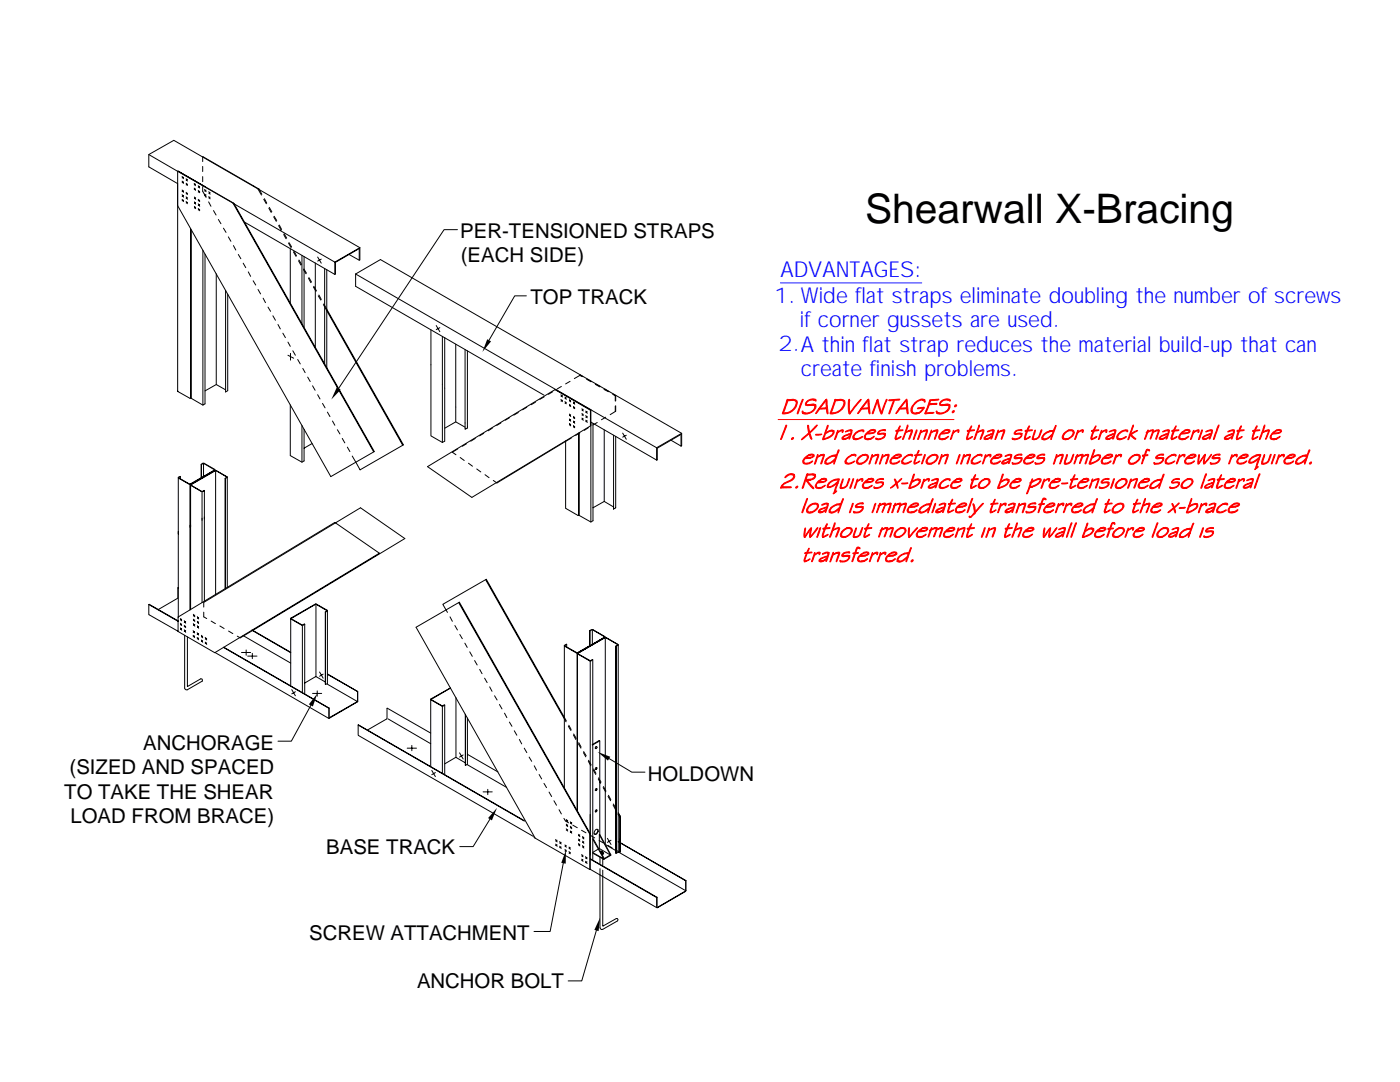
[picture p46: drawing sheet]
<svg xmlns="http://www.w3.org/2000/svg" width="279mm" height="216mm" viewBox="0 0 279 216" stroke-linecap="round" stroke-linejoin="round" font-family="sans-serif">
<defs><g id="words">
<text font-size="8.1" x="172.6" y="44.4">Shearwall X-Bracing</text>
<g font-size="4.4" fill="#00f">
<text x="155.7" y="55.2">ADVANTAGES:</text>
<text x="154.5" y="60.4">1. Wide flat straps eliminate doubling the number of screws</text>
<text x="159.6" y="65.3">if corner gussets are used.</text>
<text x="155.4" y="70.1">2.A thin flat strap reduces the material build-up that can</text>
<text x="159.8" y="75.1">create finish problems.</text>
</g>
<g font-size="4.1">
<text x="91.9" y="47.4">PER-TENSIONED STRAPS</text>
<text x="91.9" y="52.3">(EACH SIDE)</text>
<text x="105.9" y="60.7">TOP TRACK</text>
<text x="28.6" y="149.6">ANCHORAGE</text>
<text x="13.9" y="154.4">(SIZED AND SPACED</text>
<text x="129.3" y="155.8">HOLDOWN</text>
<text x="12.8" y="159.3">TO TAKE THE SHEAR</text>
<text x="14.1" y="164.3">LOAD FROM BRACE)</text>
<text x="65.1" y="170.4">BASE TRACK</text>
<text x="61.7" y="187.5">SCREW ATTACHMENT</text>
<text x="83.2" y="197.2">ANCHOR BOLT</text>
</g>
</g></defs>
<path d="M155.8 56.5h28.2" fill="none" stroke="#00f" stroke-width=".2"/>
<g fill="#f00" stroke="#f00" stroke-width=".2">
<path d="M157.1 79.8l1.1 .1-1 .1-.8 2.4h-.2z" fill-rule="evenodd"/>
<path d="M157.1 79.7l.2 .1h-.2z" fill-rule="evenodd"/>
<path d="M157.1 79.8l.8-.1a.92 .92 0 0 1 1.2 .6 2.64 2.64 0 0 1-3 2.2l.1-.1a2.44 2.44 0 0 0 2.7-2l-.3-.5z" fill-rule="evenodd"/>
<path d="M160.1 79.7h.2l-1.1 2.9v-.5z" fill-rule="evenodd"/>
<path d="M160.1 82l.3 .4h.4l-.7 .1z" fill-rule="evenodd"/>
<path d="M160.1 82.5l.7-.1a1.52 1.52 0 0 0 1.8-1.5l-.4-.1h.6a1.92 1.92 0 0 1-2.5 1.7z" fill-rule="evenodd"/>
<path d="M161.2 80.8l.6-.1a.99 .99 0 0 1 1 .1z" fill-rule="evenodd"/>
<path d="M162.3 79.8l.5-.1 .1 .3-.1 .1z" fill-rule="evenodd"/>
<path d="M161 80.1l.3-.3a1.58 1.58 0 0 1 1.5-.1 2.14 2.14 0 0 0-1.8 .7v.3l.2 .1h1.6l-2 .1-.1-.4z" fill-rule="evenodd"/>
<path d="M163.4 81.5h1.5l-1.3 .1-.8 .9z" fill-rule="evenodd"/>
<path d="M164.5 80l.3-.3v.2l-1.1 1.5-.3 .1z" fill-rule="evenodd"/>
<path d="M164.8 79.7l.2-.1 .1 .4 .2 2.5-.2 .1-.2-1.1h-1.5l1.5-.1z" fill-rule="evenodd"/>
<path d="M166.6 79.8l1.1 .1-.9 .1-.9 2.4h-.2z" fill-rule="evenodd"/>
<path d="M166.7 79.7l.1 .1h-.2z" fill-rule="evenodd"/>
<path d="M166.6 79.8l.8-.1a.85 .85 0 0 1 1 .1 .85 .85 0 0 1 .2 1.1 2.77 2.77 0 0 1-2.9 1.6v-.1a2.44 2.44 0 0 0 2.7-2l-.3-.5z" fill-rule="evenodd"/>
<path d="M171.5 80l.4-.3-2.1 2.6h-.2z" fill-rule="evenodd"/>
<path d="M169.4 79.8l.1-.1 .1 .2-.1 1.4 .1 1h.2l-.3 .3-.2-1z" fill-rule="evenodd"/>
<path d="M171.8 81.5h1.5l-1.3 .1-.8 .9z" fill-rule="evenodd"/>
<path d="M172.9 80l.3-.3v.2l-1.1 1.5-.3 .1z" fill-rule="evenodd"/>
<path d="M173.2 79.7l.2-.1v.4l.3 2.5-.2 .1-.2-1.1h-1.5l1.5-.1z" fill-rule="evenodd"/>
<path d="M175 79.9l.1 .2-.9 2.4h-.1z" fill-rule="evenodd"/>
<path d="M176.9 79.7h.1v.1l-.9 2.5-.2-.1z" fill-rule="evenodd"/>
<path d="M175.1 79.7l.2 .1 .6 2.4 .2 .1-.1 .3a4.4 4.4 0 0 1-.9-2.5z" fill-rule="evenodd"/>
<path d="M178.3 79.9h.2l-1 2.7-.1-.1z" fill-rule="evenodd"/>
<path d="M177.4 79.8l2.2-.1-.2 .1-1.8 .2z" fill-rule="evenodd"/>
<path d="M179.4 81.5h1.5l-1.3 .1-.8 .9z" fill-rule="evenodd"/>
<path d="M180.6 80l.3-.3-1.2 1.7-.3 .1z" fill-rule="evenodd"/>
<path d="M180.9 79.7l.1-.1 .1 .4 .2 2.5-.2 .1-.2-1.1h-1.5l1.5-.1z" fill-rule="evenodd"/>
<path d="M182.8 82.4a1.56 1.56 0 0 0 1.4-1h.2a1.56 1.56 0 0 1-1.6 1z" fill-rule="evenodd"/>
<path d="M183.1 81.4l1.3-.1v.1l-.8 .1-.4 .1z" fill-rule="evenodd"/>
<path d="M184 79.8h.6v.4z" fill-rule="evenodd"/>
<path d="M182.5 80.4l.4-.3a1.36 1.36 0 0 1 1.7-.3 2.24 2.24 0 0 0-2.5 2.4l.3 .2 1 .1a.98 .98 0 0 1-1.2 0 .98 .98 0 0 1-.3-1.1z" fill-rule="evenodd"/>
<path d="M184.6 82.5l1.8-.2-.3 .2-1.4 .1z" fill-rule="evenodd"/>
<path d="M185.5 80.6l1.5-.1-.1 .1z" fill-rule="evenodd"/>
<path d="M185.6 79.8l1.8-.1-.2 .1-1.5 .1-.2 .7h1.4l-1.4 .2-.7 1.6-.2 .1z" fill-rule="evenodd"/>
<path d="M186.9 82l.3 .4h.3l-.6 .1z" fill-rule="evenodd"/>
<path d="M186.9 82.5l.6-.1a1.64 1.64 0 0 0 1.9-1.5l-.4-.1h.6a1.83 1.83 0 0 1-2.7 1.7z" fill-rule="evenodd"/>
<path d="M188 80.8l.6-.1a.94 .94 0 0 1 1 .1z" fill-rule="evenodd"/>
<path d="M189 79.8l.6-.1 .1 .3-.1 .1z" fill-rule="evenodd"/>
<path d="M187.7 80.1l.4-.3a1.58 1.58 0 0 1 1.5-.1 2.14 2.14 0 0 0-1.9 .7v.3l.3 .1h1.6l-2.1 .1v-.4z" fill-rule="evenodd"/>
<path d="M190.2 82l.2-.1 .1 .2-.4 .3-.1-.2z" fill-rule="evenodd"/>
<path d="M190.6 80.8h.2l.1 .1-.3 .3-.1-.2z" fill-rule="evenodd"/>
<path d="M159.9 87.7l1.3-1.2 .3 .1-1.1 .9z" fill-rule="evenodd"/>
<path d="M161.2 84.9l.1-.1 .1 .2 .2 1.2-.2 .2z" fill-rule="evenodd"/>
<path d="M161.2 86.5l1.9-1.7-1.5 1.6 .4 1.2-.2-.1-.3-.9z" fill-rule="evenodd"/>
<path d="M162.8 86.7l1.2-.1a1.05 1.05 0 0 1-1.2 .1z" fill-rule="evenodd"/>
<path d="M164.4 87.5l.5-.1a1.8 1.8 0 0 0 1.3-1.3l-.2-.1h.5a1.6 1.6 0 0 1-1.4 1.5l-.5 .2z" fill-rule="evenodd"/>
<path d="M164.6 86.4l.9-.5a.83 .83 0 0 1 1 .1 1.85 1.85 0 0 0-2.1 1.5l.2 .2h-.4z" fill-rule="evenodd"/>
<path d="M165.1 85l.1-.2 .1 .2-.5 1.3-.2 .1z" fill-rule="evenodd"/>
<path d="M167.3 86.2l.4-.3h.3z" fill-rule="evenodd"/>
<path d="M167.2 85.9l.1 .4-.7 1.4z" fill-rule="evenodd"/>
<path d="M167.7 85.9l.4-.2 .2 .1-.2 .5v-.3z" fill-rule="evenodd"/>
<path d="M168.4 87.5l1-.3h.1l-.6 .4z" fill-rule="evenodd"/>
<path d="M168.3 87l1-.4 .4 .1-.6 .2a1.02 1.02 0 0 0-.9 .6l.7 .1-.5 .1-.3-.1-.1-.3z" fill-rule="evenodd"/>
<path d="M169.7 85.9h.4l-.1 .4-.5 1.3v-.4h-.1l.3-.5-.4-.1 .5-.1v-.5z" fill-rule="evenodd"/>
<path d="M168.8 86.1l1-.4 .3 .2-1.4 .3z" fill-rule="evenodd"/>
<path d="M170.3 87.5a2.34 2.34 0 0 0 1.8-.4h.1a1.7 1.7 0 0 1-1.9 .4z" fill-rule="evenodd"/>
<path d="M170.8 86.3l.7-.4h.5l-.4 .1a1.39 1.39 0 0 0-1.1 1.4l.4 .1h-.6a1.02 1.02 0 0 1 .5-1.2z" fill-rule="evenodd"/>
<path d="M171.5 85.9l.6-.1h.3v.2l-.1 .2-.1-.2z" fill-rule="evenodd"/>
<path d="M173.2 87.5h.5l.8-.4-.6 .5z" fill-rule="evenodd"/>
<path d="M172.8 86.6a1.54 1.54 0 0 1 1.4-.7l-.5 .1-.6 .4 1 .1-1.2 .1-.2 .4v.3a1.21 1.21 0 0 0 1.2 .3h-.2a.85 .85 0 0 1-1.2-.4z" fill-rule="evenodd"/>
<path d="M173.7 85.9l.5-.2 .5 .1 .1 .3-.4 .3h-1.3h1l.5-.3-.1-.2z" fill-rule="evenodd"/>
<path d="M174.8 87.4l.5 .2-.5 .1z" fill-rule="evenodd"/>
<path d="M174.8 87.7l.5-.1a1.17 1.17 0 0 0 1.2-.9l-.3-.1 .5-.1a1.37 1.37 0 0 1-1.9 1.2z" fill-rule="evenodd"/>
<path d="M175.5 86.5h1.2z" fill-rule="evenodd"/>
<path d="M176.3 85.9l.4-.1v.1z" fill-rule="evenodd"/>
<path d="M175.4 86l.6-.2h.7l-.8 .1-.6 .4 .2 .2h1.2l-1.6 .1v-.2z" fill-rule="evenodd"/>
<path d="M178.9 87.5l.9-.4-.8 .6z" fill-rule="evenodd"/>
<path d="M178.8 86h.3z" fill-rule="evenodd"/>
<path d="M178.8 85.9l1.4-.1-.2 .1-.7 .1-.2 .5a1.03 1.03 0 0 0-.1 1.2l-.3 .1a2.27 2.27 0 0 1 .4-1.8z" fill-rule="evenodd"/>
<path d="M179.6 85l.1 .1-.3 .7-.2 .1z" fill-rule="evenodd"/>
<path d="M180.8 86.2l.5-.3h.5z" fill-rule="evenodd"/>
<path d="M181.3 85.9l.6-.2 .2 .2-.5 1.5-.2 .3 .5-1.7z" fill-rule="evenodd"/>
<path d="M181.1 84.8l.1 .2-.4 1.2h.2l-.2 .2-.6 1.3z" fill-rule="evenodd"/>
<path d="M182.9 85.8h.1l-.1 .6-.6 1.3z" fill-rule="evenodd"/>
<path d="M183.8 86.2l.5-.3h.5z" fill-rule="evenodd"/>
<path d="M183.7 85.9l.2-.1-.1 .4h.2l-.2 .2-.5 1.2-.1 .1z" fill-rule="evenodd"/>
<path d="M184.3 85.9l.7-.2 .1 .1-.7 1.9 .5-1.7z" fill-rule="evenodd"/>
<path d="M185.9 86.2l.5-.3h.5z" fill-rule="evenodd"/>
<path d="M185.8 85.9l.1 .3h.2l-.3 .2-.4 1.2-.1 .1z" fill-rule="evenodd"/>
<path d="M186.4 85.9l.6-.2 .2 .1-.7 1.9 .5-1.7z" fill-rule="evenodd"/>
<path d="M188 87.5h.5l.8-.4-.6 .5z" fill-rule="evenodd"/>
<path d="M187.6 86.6l.9-.7h.6l-.5 .1-.7 .4 1 .1-1.1 .1-.2 .4v.4l1.1 .2h-.1a.81 .81 0 0 1-1.3-.4z" fill-rule="evenodd"/>
<path d="M188.5 85.9l.6-.2 .4 .1 .1 .3-.4 .3h-1.3h1l.5-.3v-.2z" fill-rule="evenodd"/>
<path d="M190.4 86.2l.4-.3h.3z" fill-rule="evenodd"/>
<path d="M190.2 86l.2-.1v.4l-.7 1.4z" fill-rule="evenodd"/>
<path d="M190.8 85.9l.4-.2 .2 .1-.1 .5h-.1v-.3z" fill-rule="evenodd"/>
<path d="M193.1 87.5l1-.4-.8 .6z" fill-rule="evenodd"/>
<path d="M193 86h.3z" fill-rule="evenodd"/>
<path d="M193 85.9l1.5-.1-.2 .1-.8 .1-.2 .5a1.03 1.03 0 0 0 0 1.2l-.3 .1-.1-.3 .4-1.5z" fill-rule="evenodd"/>
<path d="M193.8 85l.1 .1-.3 .7-.2 .1z" fill-rule="evenodd"/>
<path d="M195.1 86.2l.5-.3h.5z" fill-rule="evenodd"/>
<path d="M195.6 85.9l.6-.2 .2 .2-.7 1.8 .5-1.7z" fill-rule="evenodd"/>
<path d="M195.4 84.8l.1 .2-.4 1.2h.1l-.2 .2-.6 1.3z" fill-rule="evenodd"/>
<path d="M196.8 87.5l.9-.3h.1l-.6 .4z" fill-rule="evenodd"/>
<path d="M196.4 87.3a1.84 1.84 0 0 1 1.6-.6l-1.1 .3-.3 .3v.2l.6 .1-.4 .1-.4-.1z" fill-rule="evenodd"/>
<path d="M198 85.9h.4l-.4 1.6-.2 .1v-.4h-.1l.3-.5-.3-.1 .4-.1 .1-.5z" fill-rule="evenodd"/>
<path d="M197.1 86.1l1-.4 .3 .2-1.3 .3z" fill-rule="evenodd"/>
<path d="M199.2 86.2l.5-.3h.5z" fill-rule="evenodd"/>
<path d="M199.2 85.9v.3h.2l-.2 .2-.4 1.2-.2 .1z" fill-rule="evenodd"/>
<path d="M199.7 85.9l.7-.2 .1 .1-.6 1.9 .4-1.7z" fill-rule="evenodd"/>
<path d="M202 87.4l.5 .2-.4 .1z" fill-rule="evenodd"/>
<path d="M202.1 87.7l.4-.1a1.44 1.44 0 0 0 1.3-.7v-.2l-.3-.1 .5-.1a1.38 1.38 0 0 1-1.9 1.2z" fill-rule="evenodd"/>
<path d="M202.7 86.5l.9-.1 .4 .1z" fill-rule="evenodd"/>
<path d="M203.6 85.9l.3-.1 .1 .1z" fill-rule="evenodd"/>
<path d="M202.6 86l.6-.2h.7l-.3 .1a.89 .89 0 0 0-1 .5l1.4 .1-1.6 .1v-.2z" fill-rule="evenodd"/>
<path d="M204.7 87.5l.9-.4a.84 .84 0 0 1-.8 .6z" fill-rule="evenodd"/>
<path d="M204.6 86h.3z" fill-rule="evenodd"/>
<path d="M204.6 85.9l1.4-.1-.1 .1-.8 .1-.5 1.3 .2 .4-.3 .1-.1-.3 .5-1.5z" fill-rule="evenodd"/>
<path d="M205.4 85l.1 .1-.4 .7-.1 .1z" fill-rule="evenodd"/>
<path d="M206.5 85.9l.1 .1-.4 1.5 .2 .1h-.4z" fill-rule="evenodd"/>
<path d="M207.8 85.8l.1 .1a2.05 2.05 0 0 1-1.1 1.8l-.5 .1-.3-.2a1.29 1.29 0 0 0 1.4-.7z" fill-rule="evenodd"/>
<path d="M209.9 87l.2-.2-.4 .9z" fill-rule="evenodd"/>
<path d="M208.3 86.7a1.96 1.96 0 0 1 1.9-.6l-1.2 .3a1.33 1.33 0 0 0-.8 1.1l.2 .1h-.5v-.4z" fill-rule="evenodd"/>
<path d="M209.4 86l.9-.1 .5-1-.2 .5a2.94 2.94 0 0 1-2.2 2.4l-.5-.2a2.23 2.23 0 0 0 2.3-1.5z" fill-rule="evenodd"/>
<path d="M212.3 86.5l.9-.7 .5 .1-.8 .3a1.23 1.23 0 0 0-.6 1.2l.8 .3-.5 .1-.6-.3v-.3z" fill-rule="evenodd"/>
<path d="M213.2 85.8a.83 .83 0 0 1 1.2 .5 2.02 2.02 0 0 1-1.3 1.4l-.4-.2a1.32 1.32 0 0 0 1.4-1.4z" fill-rule="evenodd"/>
<path d="M215.2 86.2l.4-.3h.3z" fill-rule="evenodd"/>
<path d="M215.1 85.9l.1 .4-.7 1.4z" fill-rule="evenodd"/>
<path d="M215.6 85.9l.4-.2 .2 .1-.2 .5v-.3z" fill-rule="evenodd"/>
<path d="M217.9 87.5l1-.4-.8 .6z" fill-rule="evenodd"/>
<path d="M217.8 86h.3z" fill-rule="evenodd"/>
<path d="M217.8 85.9l1.5-.1-.2 .1-.7 .1-.3 .5a1.03 1.03 0 0 0 0 1.2l-.3 .1a2.27 2.27 0 0 1 .3-1.8z" fill-rule="evenodd"/>
<path d="M218.7 85v.1l-.3 .7-.2 .1z" fill-rule="evenodd"/>
<path d="M219.9 86.2l.4-.3h.4l-.7 .4z" fill-rule="evenodd"/>
<path d="M219.8 86l.1-.1 .1 .4-.8 1.4z" fill-rule="evenodd"/>
<path d="M220.3 85.9l.5-.2 .1 .1v.5h-.2l.1-.3z" fill-rule="evenodd"/>
<path d="M221.1 87.5l.9-.3h.2l-.7 .4z" fill-rule="evenodd"/>
<path d="M220.7 87.3a1.84 1.84 0 0 1 1.6-.6l-.9 .3-.5 .3v.2l.6 .1-.4 .1-.4-.1z" fill-rule="evenodd"/>
<path d="M222.3 85.9h.4l-.6 1.7 .1-.4h-.2l.3-.5-.3-.1 .4-.1 .1-.5z" fill-rule="evenodd"/>
<path d="M221.4 86.1l1-.4 .3 .2-1.3 .3z" fill-rule="evenodd"/>
<path d="M222.9 87.5a2.3 2.3 0 0 0 1.8-.4h.1a1.6 1.6 0 0 1-1.9 .4z" fill-rule="evenodd"/>
<path d="M223.5 86.3l.7-.4h.5l-.5 .1a1.5 1.5 0 0 0-1.1 1.4l.4 .1h-.6a1.02 1.02 0 0 1 .6-1.2z" fill-rule="evenodd"/>
<path d="M224.2 85.9l.5-.1h.3l.1 .2-.2 .2-.1-.2z" fill-rule="evenodd"/>
<path d="M225.4 86.8h.2l-.1 .2-.4 .8z" fill-rule="evenodd"/>
<path d="M225.7 86.6l1.3-.7-1.1 .7z" fill-rule="evenodd"/>
<path d="M226.1 84.8l.1 .2-.5 1.4a1.83 1.83 0 0 0 1 1.2l-.1 .1-.3-.2-.9-.7z" fill-rule="evenodd"/>
<path d="M228.8 86.2l.8-.3h.4l-.9 .4-.6 1.4z" fill-rule="evenodd"/>
<path d="M230 86.2l.7-.3h.4l-.9 .4-.6 1.3z" fill-rule="evenodd"/>
<path d="M229.1 85.8h.1v.3l-.3 .1z" fill-rule="evenodd"/>
<path d="M229.6 85.9l.5-.2 .2 .1v.3h-.3v-.1z" fill-rule="evenodd"/>
<path d="M230.7 85.9l.5-.2 .2 .2-.7 1.8 .4-1.5v-.2z" fill-rule="evenodd"/>
<path d="M231.7 87.5l1-.3h.1l-.6 .4z" fill-rule="evenodd"/>
<path d="M231.4 87.3a1.84 1.84 0 0 1 1.6-.6l-1.1 .3-.3 .3v.2l.6 .1-.5 .1-.3-.1z" fill-rule="evenodd"/>
<path d="M233 85.9h.4l-.5 1.6-.2 .1 .1-.4h-.1l.3-.5-.4-.1 .4-.1 .2-.5z" fill-rule="evenodd"/>
<path d="M232.1 86.1l1-.4 .3 .2-1.4 .3z" fill-rule="evenodd"/>
<path d="M233.9 87.5l1-.4-.8 .6z" fill-rule="evenodd"/>
<path d="M233.9 86h.3z" fill-rule="evenodd"/>
<path d="M233.8 85.9l1.5-.1-.1 .1-.8 .1-.2 .5a.96 .96 0 0 0-.1 1.2l-.3 .1a2.11 2.11 0 0 1 .4-1.8z" fill-rule="evenodd"/>
<path d="M234.7 85v.1l-.3 .7-.2 .1z" fill-rule="evenodd"/>
<path d="M235.9 87.5h.5l.8-.4-.6 .5z" fill-rule="evenodd"/>
<path d="M235.9 86.2l.5-.3h.6l-.5 .1-.7 .4 1 .1-1.1 .1-.2 .4v.4l1.1 .2h-.1a1.13 1.13 0 0 1-1.2-.1 1.25 1.25 0 0 1 .6-1.3z" fill-rule="evenodd"/>
<path d="M236.4 85.9l.6-.2 .4 .1 .1 .3-.4 .3h-1.3h1l.5-.3v-.2z" fill-rule="evenodd"/>
<path d="M238.3 86.2l.4-.3h.4l-.8 .4z" fill-rule="evenodd"/>
<path d="M238.1 86l.2-.1v.4l-.7 1.4z" fill-rule="evenodd"/>
<path d="M238.7 85.9l.4-.2 .2 .1-.1 .5h-.1v-.3z" fill-rule="evenodd"/>
<path d="M239.8 85.8h.2l-.2 .6-.6 1.3z" fill-rule="evenodd"/>
<path d="M240.4 87.5l.9-.3h.1l-.6 .4z" fill-rule="evenodd"/>
<path d="M240.2 87l1.1-.4 .3 .1-.6 .2a1.02 1.02 0 0 0-.8 .6l.6 .1-.4 .1-.4-.1-.1-.3z" fill-rule="evenodd"/>
<path d="M241.6 85.9h.4l-.1 .4-.5 1.3v-.4h-.1l.3-.5-.3-.1 .4-.1 .1-.5z" fill-rule="evenodd"/>
<path d="M240.7 86.1l1-.4 .3 .2-1.4 .3z" fill-rule="evenodd"/>
<path d="M243.2 84.8l.1 .2-1.1 2.7v-.2z" fill-rule="evenodd"/>
<path d="M244.7 87.5l1-.3h.1l-.6 .4z" fill-rule="evenodd"/>
<path d="M244.3 87.3a1.84 1.84 0 0 1 1.7-.6l-.6 .2a1.02 1.02 0 0 0-.8 .6l.6 .1-.4 .1-.5-.1z" fill-rule="evenodd"/>
<path d="M246 85.9h.4l-.1 .4-.5 1.3v-.4h-.1l.3-.5-.3-.1 .3-.1 .2-.5z" fill-rule="evenodd"/>
<path d="M245.1 86.1l1-.4 .3 .2-1.4 .3z" fill-rule="evenodd"/>
<path d="M247 87.5l.9-.4-.4 .4-.4 .2z" fill-rule="evenodd"/>
<path d="M246.9 86h.3z" fill-rule="evenodd"/>
<path d="M246.9 85.9l1.4-.1-.1 .1-.8 .1-.2 .5a.96 .96 0 0 0-.1 1.2l-.3 .1-.1-.3 .5-1.5z" fill-rule="evenodd"/>
<path d="M247.6 85l.2 .1-.4 .7-.1 .1z" fill-rule="evenodd"/>
<path d="M250.1 87.5l.9-.4-.3 .4-.5 .2z" fill-rule="evenodd"/>
<path d="M250 86h.3z" fill-rule="evenodd"/>
<path d="M250 85.9h1.5l-1 .1-.2 .5a.96 .96 0 0 0-.1 1.2l-.3 .1v-.3l.4-1.5z" fill-rule="evenodd"/>
<path d="M250.8 85l.1 .1-.3 .7-.2 .1z" fill-rule="evenodd"/>
<path d="M252.1 86.2l.4-.3h.5z" fill-rule="evenodd"/>
<path d="M252.5 85.9l.7-.2 .2 .2-.8 1.8 .6-1.7z" fill-rule="evenodd"/>
<path d="M252.3 84.8l.1 .2-.3 1.2h.1l-.2 .2-.6 1.3z" fill-rule="evenodd"/>
<path d="M254.2 87.5h.5l.8-.4-.7 .5z" fill-rule="evenodd"/>
<path d="M254.1 86.2l.6-.3h.5l-.4 .1-.7 .4 1 .1-1.1 .1-.3 .4v.3a1.21 1.21 0 0 0 1.1 .3h-.1a1.13 1.13 0 0 1-1.2-.1 1.25 1.25 0 0 1 .6-1.3z" fill-rule="evenodd"/>
<path d="M254.7 85.9l.5-.2 .5 .1 .1 .3-.4 .3h-1.3h1l.5-.3-.1-.2z" fill-rule="evenodd"/>
<path d="M160.9 92.5l1.3-.5-.7 .5z" fill-rule="evenodd"/>
<path d="M160.5 91.4a1.71 1.71 0 0 1 1.4-.6h-.4l-.7 .6h1a1.46 1.46 0 0 0-1.3 .3v.6l1 .2a1.24 1.24 0 0 1-1.2-.1 .86 .86 0 0 1 .2-1z" fill-rule="evenodd"/>
<path d="M161.4 90.8l.6-.2 .4 .1 .1 .3-.7 .4h-1l1.5-.4-.4-.2z" fill-rule="evenodd"/>
<path d="M163.2 91.1l.5-.3h.5l-.8 .3z" fill-rule="evenodd"/>
<path d="M163.1 90.8l.1-.1v.4h.2l-.2 .2-.6 1.3z" fill-rule="evenodd"/>
<path d="M163.7 90.8l.7-.2 .1 .1-.5 1.8-.2 .1 .5-1.7z" fill-rule="evenodd"/>
<path d="M166.6 91.8l.2-.1-.4 .9z" fill-rule="evenodd"/>
<path d="M164.8 91.7l.2-.2a2.11 2.11 0 0 1 1.9-.5h-.7l-.5 .3a1.19 1.19 0 0 0-.9 1.1l.3 .1h-.5v-.4z" fill-rule="evenodd"/>
<path d="M166.1 90.9l.9-.1 .2-.8 .2-.3-.1 .7a2.7 2.7 0 0 1-2.3 2.3l-.4-.2a2.26 2.26 0 0 0 2.3-1.5z" fill-rule="evenodd"/>
<path d="M168.7 92.5l1-.1 .9-.4a1.62 1.62 0 0 1-1.9 .5z" fill-rule="evenodd"/>
<path d="M168.9 91.5a1.61 1.61 0 0 1 1.5-.7l-.8 .3a1.27 1.27 0 0 0-.7 1.2l.3 .2h-.5l-.1-.4z" fill-rule="evenodd"/>
<path d="M169.9 90.8l.7-.2 .2 .1 .1 .2-.2 .2-.1-.3z" fill-rule="evenodd"/>
<path d="M171.2 91.4a1.41 1.41 0 0 1 1.4-.6l-.8 .3a1.11 1.11 0 0 0-.6 1.2l.8 .3a.76 .76 0 0 1-1.1-.5z" fill-rule="evenodd"/>
<path d="M172.2 90.7l.5-.1 .5 .2a1.13 1.13 0 0 1-.6 1.4l-.6 .3h-.4a1.37 1.37 0 0 0 1.5-1.5z" fill-rule="evenodd"/>
<path d="M174.1 91.1l.5-.3h.5l-.9 .3z" fill-rule="evenodd"/>
<path d="M174 90.7l.2 .4-.2 .2-.3 1.1-.3 .2z" fill-rule="evenodd"/>
<path d="M174.6 90.8l.6-.2 .2 .1-.7 1.9 .5-1.7z" fill-rule="evenodd"/>
<path d="M176.2 91.1l.5-.3h.5l-.9 .3z" fill-rule="evenodd"/>
<path d="M176.1 90.7l.2 .4-.2 .2-.5 1.3z" fill-rule="evenodd"/>
<path d="M176.7 90.8l.6-.2 .2 .1-.5 1.8-.2 .1 .4-1.7z" fill-rule="evenodd"/>
<path d="M178.3 92.5l1.3-.5-.7 .5z" fill-rule="evenodd"/>
<path d="M177.9 91.4a1.71 1.71 0 0 1 1.4-.6h-.4l-.7 .6h1l-1.1 .1-.3 .4v.4l.4 .2h.7l-.7 .1-.5-.2a.86 .86 0 0 1 .2-1z" fill-rule="evenodd"/>
<path d="M178.8 90.8l.6-.2 .4 .1 .1 .3-.7 .4h-1l1.5-.4-.4-.2z" fill-rule="evenodd"/>
<path d="M180 92.5l1-.1 .9-.4a1.62 1.62 0 0 1-1.9 .5z" fill-rule="evenodd"/>
<path d="M180.2 91.5a1.53 1.53 0 0 1 1.5-.7l-.8 .3a1.27 1.27 0 0 0-.7 1.2l.4 .2h-.6l-.1-.4z" fill-rule="evenodd"/>
<path d="M181.2 90.8l.7-.2 .2 .1 .1 .2-.2 .2-.1-.3z" fill-rule="evenodd"/>
<path d="M182.6 92.4l1-.4a.84 .84 0 0 1-.8 .5z" fill-rule="evenodd"/>
<path d="M182.5 90.9h.3z" fill-rule="evenodd"/>
<path d="M182.6 90.8l1.4-.1-.1 .1-.9 .1-.4 1.3 .2 .3-.3 .1-.1-.3 .4-1.4h-.3z" fill-rule="evenodd"/>
<path d="M183.3 89.9l.1 .1-.3 .7h-.2z" fill-rule="evenodd"/>
<path d="M184.5 90.7h.2v.2l-.6 1.5-.2 .2z" fill-rule="evenodd"/>
<path d="M185.1 91.4a1.41 1.41 0 0 1 1.4-.6l-.8 .3a1.11 1.11 0 0 0-.6 1.2l.8 .3a.76 .76 0 0 1-1.1-.5z" fill-rule="evenodd"/>
<path d="M186.1 90.7l.5-.1 .5 .2a1.13 1.13 0 0 1-.6 1.4l-.5 .3h-.5a1.37 1.37 0 0 0 1.4-1.5z" fill-rule="evenodd"/>
<path d="M188 91.1l.5-.3h.5l-.9 .3z" fill-rule="evenodd"/>
<path d="M187.9 90.7l.2 .4-.2 .2-.4 1.1-.2 .2z" fill-rule="evenodd"/>
<path d="M188.5 90.8l.6-.2 .2 .1-.7 1.9 .5-1.7z" fill-rule="evenodd"/>
<path d="M191.5 90.7h.1v.2l-.7 1.7z" fill-rule="evenodd"/>
<path d="M192.4 91.1l.5-.3h.5l-.8 .3z" fill-rule="evenodd"/>
<path d="M192.3 90.8l.1-.1v.4h.2l-.3 .2-.5 1.3z" fill-rule="evenodd"/>
<path d="M192.9 90.8l.6-.2 .2 .1-.7 1.9v-.1l.5-1.6z" fill-rule="evenodd"/>
<path d="M193.8 92.5l1.1-.1 .8-.4a1.56 1.56 0 0 1-1.9 .5z" fill-rule="evenodd"/>
<path d="M194.1 91.5l1-.7h.5l-.4 .1a1.44 1.44 0 0 0-1.1 1.4l.3 .2h-.6v-.6z" fill-rule="evenodd"/>
<path d="M195.1 90.8l.6-.2 .3 .1v.2l-.1 .2-.2-.3z" fill-rule="evenodd"/>
<path d="M196.7 91.1l.5-.3h.3l-.7 .4z" fill-rule="evenodd"/>
<path d="M196.6 90.8l.2-.1v.5l-.7 1.4z" fill-rule="evenodd"/>
<path d="M197.2 90.8l.6-.1-.1 .4-.2 .1 .1-.4z" fill-rule="evenodd"/>
<path d="M198.4 92.5l.4-.1 .8-.5 .1 .1-.6 .5z" fill-rule="evenodd"/>
<path d="M198 91.5l.8-.7h.6h-.4l-.7 .6h1a1.46 1.46 0 0 0-1.3 .3l-.1 .5a1.21 1.21 0 0 0 1.2 .3h-.2a1.24 1.24 0 0 1-1.2-.1v-.5z" fill-rule="evenodd"/>
<path d="M198.8 90.8l.7-.2 .4 .1 .1 .3-.7 .4h-1l1.5-.4-.1-.2z" fill-rule="evenodd"/>
<path d="M200.3 92.4l.9-.4 .2 .1-.7 .4z" fill-rule="evenodd"/>
<path d="M200.2 91.9l1-.4 .3 .1-.9 .3-.5 .3v.2l.6 .1-.4 .1-.4-.1v-.3z" fill-rule="evenodd"/>
<path d="M201.5 90.8h.4v.3l-.4 1.3-.2 .1 .1-.4-.2-.1 .3-.4-.3-.1 .4-.1 .1-.5z" fill-rule="evenodd"/>
<path d="M200.6 91l.1-.1a1.31 1.31 0 0 1 1.2-.1z" fill-rule="evenodd"/>
<path d="M202 92.3l.5 .2-.4 .1z" fill-rule="evenodd"/>
<path d="M202.1 92.6a2.18 2.18 0 0 0 1.7-.8v-.2l-.3-.2h.5a1.38 1.38 0 0 1-1.9 1.2z" fill-rule="evenodd"/>
<path d="M202.7 91.4l.9-.1 .4 .1z" fill-rule="evenodd"/>
<path d="M203.6 90.8l.3-.2 .1 .2z" fill-rule="evenodd"/>
<path d="M202.6 90.9l.6-.3h.7l-.3 .2a.86 .86 0 0 0-1 .6h1.4l-1.6 .1v-.3z" fill-rule="evenodd"/>
<path d="M205 92.5l1.2-.5-.6 .5z" fill-rule="evenodd"/>
<path d="M204.6 91.4a1.71 1.71 0 0 1 1.4-.6h-.4l-.7 .6h1a1.46 1.46 0 0 0-1.3 .3v.6l.3 .2h.7l-.7 .1-.6-.2a.86 .86 0 0 1 .3-1z" fill-rule="evenodd"/>
<path d="M205.4 90.8l.7-.2 .4 .1 .1 .3-.7 .4h-1l1.5-.4-.4-.2z" fill-rule="evenodd"/>
<path d="M206.5 92.4l.1-.1 .4 .2-.4 .1z" fill-rule="evenodd"/>
<path d="M206.6 92.6a2.3 2.3 0 0 0 1.6-.7l.1-.3-.3-.2h.5a1.36 1.36 0 0 1-1.9 1.2z" fill-rule="evenodd"/>
<path d="M207.3 91.4l.8-.1 .4 .1z" fill-rule="evenodd"/>
<path d="M208.1 90.8l.3-.2 .1 .2z" fill-rule="evenodd"/>
<path d="M207.2 90.9l.6-.3h.6l-.3 .2a.84 .84 0 0 0-1 .6h1.4l-1.6 .1v-.3z" fill-rule="evenodd"/>
<path d="M210.9 91.1l.5-.3h.5l-.8 .3z" fill-rule="evenodd"/>
<path d="M210.8 90.8l.1-.1v.4h.2l-.2 .2-.5 1.2-.1 .1z" fill-rule="evenodd"/>
<path d="M211.4 90.8l.6-.2 .2 .1-.7 1.9 .5-1.7z" fill-rule="evenodd"/>
<path d="M212.9 90.8l.1-.1v.2l-.4 1.5 .2 .1h-.4z" fill-rule="evenodd"/>
<path d="M214.2 90.7l.1 .1a2.05 2.05 0 0 1-1.1 1.7l-.5 .2-.3-.2h.4a.93 .93 0 0 0 .9-.7z" fill-rule="evenodd"/>
<path d="M214.7 91.1l.8-.3h.4l-.9 .4-.6 1.4z" fill-rule="evenodd"/>
<path d="M215.9 91.1l.7-.3h.4l-.9 .4-.6 1.3z" fill-rule="evenodd"/>
<path d="M215 90.7h.1v.3l-.3 .1z" fill-rule="evenodd"/>
<path d="M215.5 90.8l.7-.1v.3l-.3 .1v-.2z" fill-rule="evenodd"/>
<path d="M216.6 90.8l.7-.1-.7 1.9 .5-1.7z" fill-rule="evenodd"/>
<path d="M217.6 92.5l.5-.2a1.68 1.68 0 0 0 1.3-1.3l-.2-.1 .4-.1a1.6 1.6 0 0 1-1.4 1.6l-.4 .2z" fill-rule="evenodd"/>
<path d="M217.8 91.3l.6-.4a1.14 1.14 0 0 1 1.2-.1l-.4 .1a1.52 1.52 0 0 0-1.5 1.1l-.1 .5 .2 .1h-.5z" fill-rule="evenodd"/>
<path d="M218.4 89.7l.1 .1-.5 1.4-.2 .1z" fill-rule="evenodd"/>
<path d="M220.4 92.5l1.3-.5-.6 .5z" fill-rule="evenodd"/>
<path d="M220 91.4a1.71 1.71 0 0 1 1.5-.6h-.4l-.7 .6h1l-1.2 .1-.2 .4v.4l.3 .2h.8l-.7 .1-.6-.2a.86 .86 0 0 1 .2-1z" fill-rule="evenodd"/>
<path d="M220.9 90.8l.7-.2 .4 .1 .1 .3-.7 .4h-1l1.5-.4-.4-.2z" fill-rule="evenodd"/>
<path d="M222.8 91.1l.4-.3h.4l-.8 .4z" fill-rule="evenodd"/>
<path d="M222.7 90.8l.1 .4-.6 1.4z" fill-rule="evenodd"/>
<path d="M223.2 90.8l.7-.1-.3 .5v-.4z" fill-rule="evenodd"/>
<path d="M225.5 91.4a1.3 1.3 0 0 1 1.4-.6 1.37 1.37 0 0 0-1.4 1.5l.8 .3a.88 .88 0 0 1-1-.2 .91 .91 0 0 1 .2-1z" fill-rule="evenodd"/>
<path d="M226.4 90.7l.5-.1 .6 .2a1.4 1.4 0 0 1-1.6 1.7l.8-.3a1.01 1.01 0 0 0 .6-1.2z" fill-rule="evenodd"/>
<path d="M228 91h.3z" fill-rule="evenodd"/>
<path d="M228 90.8h1.1l-.2 .1h-.4l-.6 1.7 .4-1.6h-.3z" fill-rule="evenodd"/>
<path d="M229 89.8l.4-.1v.2v.1z" fill-rule="evenodd"/>
<path d="M228.8 89.7l.2-.1 .4 .1a.74 .74 0 0 0-.8 1l-.2 .1z" fill-rule="evenodd"/>
<path d="M230.3 92.3l.5 .2-.5 .1z" fill-rule="evenodd"/>
<path d="M230.3 92.6a2.03 2.03 0 0 0 1.7-.8v-.2l-.2-.2h.4a1.38 1.38 0 0 1-1.9 1.2z" fill-rule="evenodd"/>
<path d="M231 91.4l.9-.1 .3 .1z" fill-rule="evenodd"/>
<path d="M231.8 90.8l.4-.2v.2z" fill-rule="evenodd"/>
<path d="M230.9 90.9l.6-.3h.7l-1 .3-.4 .5h1.4l-1.5 .1-.1-.3z" fill-rule="evenodd"/>
<path d="M232.6 92.5l1-.1 .9-.4a1.62 1.62 0 0 1-1.9 .5z" fill-rule="evenodd"/>
<path d="M232.7 91.5a1.63 1.63 0 0 1 1.6-.7l-.8 .3a1.27 1.27 0 0 0-.8 1.2l.4 .2h-.5l-.1-.4z" fill-rule="evenodd"/>
<path d="M233.8 90.8l.6-.2 .3 .1v.2l-.1 .2-.1-.3z" fill-rule="evenodd"/>
<path d="M235.5 91.1l.4-.3h.3l-.7 .4z" fill-rule="evenodd"/>
<path d="M235.4 90.8l.1 .4-.7 1.4z" fill-rule="evenodd"/>
<path d="M235.9 90.8l.6-.1-.1 .4-.1 .1v-.4z" fill-rule="evenodd"/>
<path d="M237.1 92.5l1.3-.5a1.23 1.23 0 0 1-1.3 .5z" fill-rule="evenodd"/>
<path d="M236.7 91.4a1.71 1.71 0 0 1 1.4-.6h-.4l-.7 .6h1l-1.1 .1-.3 .4v.4l.4 .2h.7l-.7 .1-.5-.2a.86 .86 0 0 1 .2-1z" fill-rule="evenodd"/>
<path d="M237.6 90.8l.6-.2 .4 .1 .1 .3-.7 .4h-1l1.5-.4-.4-.2z" fill-rule="evenodd"/>
<path d="M240.4 91l.2-.2-.3 1.5v.2h.2l-.3 .1v-.5z" fill-rule="evenodd"/>
<path d="M239.3 90.7l.1 .3-.1 1.5-.2 .1v-.7z" fill-rule="evenodd"/>
<path d="M240.4 90.8l.2-.1-1.3 1.8-.1-.1z" fill-rule="evenodd"/>
<path d="M241.6 90.8l.2-.1-.6 1-.7 .8h-.2z" fill-rule="evenodd"/>
<path d="M241.6 92.3l.4 .2-.4 .1z" fill-rule="evenodd"/>
<path d="M241.6 92.6a2.03 2.03 0 0 0 1.7-.8v-.2l-.3-.2h.5a1.18 1.18 0 0 1-1.5 1.2z" fill-rule="evenodd"/>
<path d="M242.2 91.4l.9-.1 .4 .1z" fill-rule="evenodd"/>
<path d="M243.1 90.8l.4-.2v.2z" fill-rule="evenodd"/>
<path d="M242.2 90.9l.6-.3h.7l-.4 .2a.84 .84 0 0 0-1 .6h1.4l-1.6 .1v-.3z" fill-rule="evenodd"/>
<path d="M245.9 91.1l.4-.3h.4l-.7 .4z" fill-rule="evenodd"/>
<path d="M245.8 90.8l.2 .4-.8 1.4z" fill-rule="evenodd"/>
<path d="M246.3 90.8l.6-.1-.1 .4-.1 .1 .1-.4z" fill-rule="evenodd"/>
<path d="M247.5 92.5l1.3-.5-.6 .5z" fill-rule="evenodd"/>
<path d="M247.6 91l.4-.2h.6h-.5l-.7 .6h1a1.46 1.46 0 0 0-1.3 .3v.5a1.21 1.21 0 0 0 1.1 .3l-.7 .1-.6-.2a1.24 1.24 0 0 1 .7-1.4z" fill-rule="evenodd"/>
<path d="M247.4 91.4l1.5-.4v-.2h-.9l.1-.1 .5-.1 .4 .1 .1 .3-.4 .3z" fill-rule="evenodd"/>
<path d="M251 93.1l.1 .1-.3 .1z" fill-rule="evenodd"/>
<path d="M251.2 91.6h.1l-.5 1.4v.3h.2l-.6 .4z" fill-rule="evenodd"/>
<path d="M249.5 91.6v-.1a1.96 1.96 0 0 1 1.9-.6 2.16 2.16 0 0 0-2 1.3h.2l-.4 .1v-.3z" fill-rule="evenodd"/>
<path d="M250.6 90.8l1-.1-.3 .9-1 .6a1.08 1.08 0 0 1-1.1 .1l1.1-.3a1.96 1.96 0 0 0 1.1-1.1z" fill-rule="evenodd"/>
<path d="M252.2 90.8l.2-.1-.4 1.7 .1 .1h-.3z" fill-rule="evenodd"/>
<path d="M253.5 90.7l.2 .1a2.05 2.05 0 0 1-1.1 1.7l-.5 .2-.3-.2h.3a1.06 1.06 0 0 0 1.1-.7z" fill-rule="evenodd"/>
<path d="M254.3 90.7h.2v.2l-.5 1.5-.3 .2z" fill-rule="evenodd"/>
<path d="M255.3 91.1l.4-.3h.4l-.7 .4z" fill-rule="evenodd"/>
<path d="M255.1 90.8l.2-.1 .1 .5-.8 1.4z" fill-rule="evenodd"/>
<path d="M255.7 90.8l.6-.1-.1 .4-.1 .1 .1-.4z" fill-rule="evenodd"/>
<path d="M256.9 92.5l1.3-.5-.6 .5z" fill-rule="evenodd"/>
<path d="M257 91l.4-.2h.5h-.4l-.7 .6h1a1.46 1.46 0 0 0-1.3 .3v.6l1 .2a1.24 1.24 0 0 1-1.2-.1l-.1-.5z" fill-rule="evenodd"/>
<path d="M257.4 90.8l.6-.2 .4 .1 .1 .3-.7 .4h-1l1.5-.4v-.2z" fill-rule="evenodd"/>
<path d="M260.5 91.8l.2-.1-.4 .9z" fill-rule="evenodd"/>
<path d="M258.8 91.7l.1-.2a2.11 2.11 0 0 1 1.9-.5h-.7l-.5 .3a1.19 1.19 0 0 0-.8 1.1l.2 .1h-.4l-.1-.4z" fill-rule="evenodd"/>
<path d="M260 90.9l.9-.1 .3-.8 .2-.3-.2 .7a2.7 2.7 0 0 1-2.2 2.3l-.4-.2a2.26 2.26 0 0 0 2.2-1.5z" fill-rule="evenodd"/>
<path d="M261.3 92.4l.4-.2-.1 .3-.2 .1z" fill-rule="evenodd"/>
<path d="M160.8 95.8h1h-.7l1.3 1.7a1.4 1.4 0 0 1-1-.9z" fill-rule="evenodd"/>
<path d="M160.9 95.7a1.9 1.9 0 0 0 1.7-.6l-.1-.3-.4-.1h.6l.1 .3a.9 .9 0 0 1-1 .8z" fill-rule="evenodd"/>
<path d="M161 94.7l1.2-.2 .5 .2-1.5 .1-.3 .9 .9 .1h-1l-.5 1.5-.2 .2z" fill-rule="evenodd"/>
<path d="M161 94.7l.2-.1z" fill-rule="evenodd"/>
<path d="M163.4 97.3l.5-.1 .8-.4-.6 .5z" fill-rule="evenodd"/>
<path d="M163.4 95.9l.5-.3h.6l-.5 .1-.7 .5h1l-1.1 .2-.3 .3v.4a1.21 1.21 0 0 0 1.2 .2l-.1 .1a1.13 1.13 0 0 1-1.2-.1 1.25 1.25 0 0 1 .6-1.4z" fill-rule="evenodd"/>
<path d="M163.3 96.2l1-.1 .5-.2v-.2l-.8-.2 .5-.1 .4 .1 .1 .3-.4 .4z" fill-rule="evenodd"/>
<path d="M166.7 98.1l.3-.1-.2 .2z" fill-rule="evenodd"/>
<path d="M167 96.4h.3l-.6 1.7 .1 .1-.5 .4z" fill-rule="evenodd"/>
<path d="M165.4 96.4a2.26 2.26 0 0 1 1.9-.7 2.11 2.11 0 0 0-2 1.3l.2 .1-.4 .1v-.4z" fill-rule="evenodd"/>
<path d="M166.5 95.7l1-.2-.2 .9h-.3l-.8 .7a1.08 1.08 0 0 1-1.1 .1l1.1-.3a2.17 2.17 0 0 0 1.1-1.2z" fill-rule="evenodd"/>
<path d="M168.1 95.7l.2-.2-.4 1.7 .1 .1-.4 .1z" fill-rule="evenodd"/>
<path d="M169.4 95.5h.2v.1a2.05 2.05 0 0 1-1.1 1.8l-.6 .1-.3-.1a1.29 1.29 0 0 0 1.4-.8z" fill-rule="evenodd"/>
<path d="M170.2 95.5h.2l-.2 .6-.6 1.4z" fill-rule="evenodd"/>
<path d="M171.2 95.9l.4-.3 .4 .1-.8 .3z" fill-rule="evenodd"/>
<path d="M171 95.7l.2-.1v.4l-.7 1.5z" fill-rule="evenodd"/>
<path d="M171.6 95.6l.4-.1h.2l-.1 .5h-.1v-.3z" fill-rule="evenodd"/>
<path d="M172.8 97.3l.5-.1 .8-.4-.7 .5z" fill-rule="evenodd"/>
<path d="M172.4 96.3a1.53 1.53 0 0 1 1.4-.7l-.5 .2-.6 .4h1l-1.1 .2-.3 .3 .1 .5 1 .2a.85 .85 0 0 1-1.3-.5z" fill-rule="evenodd"/>
<path d="M173.3 95.6l.6-.2 .4 .1 .1 .3-.4 .4h-1.3l1-.1 .5-.2v-.2z" fill-rule="evenodd"/>
<path d="M174.4 97.2l.5 .1-.4 .1z" fill-rule="evenodd"/>
<path d="M174.5 97.4l.4-.1a1.17 1.17 0 0 0 1.2-.9l-.2-.1h.4a1.37 1.37 0 0 1-1.8 1.1z" fill-rule="evenodd"/>
<path d="M175.1 96.3l1.2-.1z" fill-rule="evenodd"/>
<path d="M175.9 95.6l.4-.1 .1 .1z" fill-rule="evenodd"/>
<path d="M175 95.8l.6-.3h.7l-.4 .1a.87 .87 0 0 0-.9 .6l1.3 .1-1.5 .1v-.3z" fill-rule="evenodd"/>
<path d="M178.9 96.6l.1-.2 .2 1.1z" fill-rule="evenodd"/>
<path d="M178.5 95.6l.2 .1 .3 .6-.2 .1z" fill-rule="evenodd"/>
<path d="M177.7 97.4l2.3-1.9-1.1 1.1z" fill-rule="evenodd"/>
<path d="M180 96.4h1.2l-1.2 .2z" fill-rule="evenodd"/>
<path d="M181.6 97.3l.5-.1a2.22 2.22 0 0 0 1.4-1.1l-.1-.3h-.2l.4-.1 .1 .4a2.96 2.96 0 0 1-1.9 1.3z" fill-rule="evenodd"/>
<path d="M181.8 96.1l.7-.3a.88 .88 0 0 1 1.1-.1 1.85 1.85 0 0 0-2 1.6l.2 .1-.4 .1z" fill-rule="evenodd"/>
<path d="M182.4 94.6l.1 .1-.4 1.2-.3 .2z" fill-rule="evenodd"/>
<path d="M184.4 95.9l.5-.3 .4 .1-.8 .3z" fill-rule="evenodd"/>
<path d="M184.4 95.6l.1 .4-.7 1.5z" fill-rule="evenodd"/>
<path d="M185 95.6l.3-.1h.2l-.1 .5h-.1v-.3z" fill-rule="evenodd"/>
<path d="M185.6 97.3l1-.4 .1 .1-.6 .3z" fill-rule="evenodd"/>
<path d="M185.3 97.1a1.84 1.84 0 0 1 1.6-.7l-1.1 .4-.4 .3 .1 .1 .6 .1-.5 .2-.3-.1z" fill-rule="evenodd"/>
<path d="M186.9 95.7l.4-.1-.5 1.6-.2 .2 .1-.4-.1-.1 .3-.5h-.4l.4-.1 .2-.5z" fill-rule="evenodd"/>
<path d="M186 95.8l1-.3 .3 .1-1.4 .3z" fill-rule="evenodd"/>
<path d="M187.5 97.3a2.34 2.34 0 0 0 1.8-.5 1.47 1.47 0 0 1-1.8 .5z" fill-rule="evenodd"/>
<path d="M187.7 96.4a1.43 1.43 0 0 1 1.5-.7l-.4 .1a1.5 1.5 0 0 0-1.1 1.4l.3 .1h-.5l-.1-.4z" fill-rule="evenodd"/>
<path d="M188.7 95.6l.9-.1 .1 .3-.2 .1-.1-.2z" fill-rule="evenodd"/>
<path d="M190.4 97.3l.5-.1 .8-.3a1.23 1.23 0 0 1-1.3 .4z" fill-rule="evenodd"/>
<path d="M190 96.3l.9-.7h.5l-.5 .2-.6 .4h1l-1.1 .2-.3 .3v.5l1.2 .1-.2 .1a.81 .81 0 0 1-1.2-.5z" fill-rule="evenodd"/>
<path d="M190.9 95.6l.5-.2 .5 .1 .1 .3-.4 .4h-1.3l1.5-.3-.1-.2z" fill-rule="evenodd"/>
<path d="M193.9 97.3l1-.4-.9 .5z" fill-rule="evenodd"/>
<path d="M193.8 95.8h.3z" fill-rule="evenodd"/>
<path d="M193.9 95.6l1.3-.1-.1 .2-.8 .1-.2 .5a.96 .96 0 0 0-.1 1.1l-.2 .1a2.11 2.11 0 0 1 .3-1.7h-.3z" fill-rule="evenodd"/>
<path d="M194.6 94.7h.1l-.3 .8-.2 .1z" fill-rule="evenodd"/>
<path d="M195.5 96.3l1-.8 .4 .2a1.32 1.32 0 0 0-1.4 1.4l.8 .3-.5 .1-.5-.2-.1-.6z" fill-rule="evenodd"/>
<path d="M196.5 95.5a.76 .76 0 0 1 1.1 .6 2.02 2.02 0 0 1-1.3 1.3l-.4-.1a1.32 1.32 0 0 0 1.4-1.5z" fill-rule="evenodd"/>
<path d="M199.3 97.3l.5-.1a1.66 1.66 0 0 0 1.4-1.4h-.3l.5-.1a1.09 1.09 0 0 1-.8 1.3l-1.1 .4z" fill-rule="evenodd"/>
<path d="M199.6 96.1l.6-.3a.94 .94 0 0 1 1.2-.1 1.85 1.85 0 0 0-2.1 1.6l.2 .1-.4 .1z" fill-rule="evenodd"/>
<path d="M200 94.7l.2-.1-.4 1.5h-.2z" fill-rule="evenodd"/>
<path d="M202.2 97.3l.5-.1 .8-.4-.6 .5z" fill-rule="evenodd"/>
<path d="M201.8 96.3l.9-.7h.5l-.5 .2-.6 .4h1l-1.1 .2-.2 .3v.5l1 .2a.85 .85 0 0 1-1.3-.5z" fill-rule="evenodd"/>
<path d="M202.7 95.6l.6-.2 .4 .1 .1 .3-.4 .4h-1.3l1.5-.3-.1-.2z" fill-rule="evenodd"/>
<path d="M205.6 96.3l.1-.1a2.51 2.51 0 0 1 1.7-.5l-.6 .1a1.48 1.48 0 0 0-1.2 1.3l.5 .1-.6 .1-.6 1.3 .8-2.2z" fill-rule="evenodd"/>
<path d="M206 95.6h.1l-.1 .5-.3 .1z" fill-rule="evenodd"/>
<path d="M206.9 95.6l.4-.1 .5 .1a1.91 1.91 0 0 1-2.2 1.5l.5-.1a1.89 1.89 0 0 0 1.5-1.3z" fill-rule="evenodd"/>
<path d="M208.4 95.9l.5-.3 .3 .1z" fill-rule="evenodd"/>
<path d="M208.4 95.6l.1 .4-.7 1.5z" fill-rule="evenodd"/>
<path d="M208.9 95.6l.4-.1h.2l-.2 .6v-.4z" fill-rule="evenodd"/>
<path d="M210.1 97.3l.5-.1 .8-.4-.7 .5z" fill-rule="evenodd"/>
<path d="M210 95.9l.6-.3h.5l-.4 .1-.7 .5h.9l-1.1 .2-.2 .3v.5l1.1 .1-.1 .1a1.13 1.13 0 0 1-1.2-.1 1.25 1.25 0 0 1 .6-1.4z" fill-rule="evenodd"/>
<path d="M210.6 95.6l.5-.2 .4 .1 .2 .3-.5 .4h-1.2l.9-.1 .6-.2-.1-.2z" fill-rule="evenodd"/>
<path d="M211.9 96.4h1.2a1.05 1.05 0 0 1-1.2 .1z" fill-rule="evenodd"/>
<path d="M213.7 97.3l1-.4-.8 .5z" fill-rule="evenodd"/>
<path d="M213.7 95.8h.3z" fill-rule="evenodd"/>
<path d="M213.7 95.6l1.4-.1-.2 .2-.7 .1-.5 1.2 .2 .4-.3 .1-.1-.3 .5-1.4h-.3z" fill-rule="evenodd"/>
<path d="M214.5 94.7v.1l-.2 .5-.3 .3z" fill-rule="evenodd"/>
<path d="M215.7 97.3l.5-.1 .8-.4-.6 .5z" fill-rule="evenodd"/>
<path d="M215.7 95.9l.5-.3h.5l-.5 .2-.6 .4h1l-1.1 .2-.2 .3v.5l1 .2a.85 .85 0 0 1-1.3-.5l.3-.6z" fill-rule="evenodd"/>
<path d="M216.2 95.6l.6-.2 .4 .1 .1 .3-.4 .4h-1.3l1-.1 .5-.2v-.2z" fill-rule="evenodd"/>
<path d="M218.1 95.9l.4-.2h.5z" fill-rule="evenodd"/>
<path d="M218 95.6l.1 .3 .1 .1-.2 .1-.6 1.4z" fill-rule="evenodd"/>
<path d="M218.5 95.7l.7-.2h.2l-.7 1.9-.1-.1 .6-1.6z" fill-rule="evenodd"/>
<path d="M219.4 97.2l.5 .1-.4 .1z" fill-rule="evenodd"/>
<path d="M219.5 97.4l.4-.1a1.17 1.17 0 0 0 1.2-.9l-.2-.1h.4a1.17 1.17 0 0 1-1.4 1.2z" fill-rule="evenodd"/>
<path d="M220.1 96.3l1.2-.1z" fill-rule="evenodd"/>
<path d="M220.9 95.6l.4-.1 .1 .1z" fill-rule="evenodd"/>
<path d="M220 95.8l.6-.3h.7l-.4 .1a.87 .87 0 0 0-.9 .6l1.3 .1-1.5 .1v-.3z" fill-rule="evenodd"/>
<path d="M222.2 95.6l.2-.1-.7 2z" fill-rule="evenodd"/>
<path d="M222.8 96.3l1-.8 .4 .2a1.32 1.32 0 0 0-1.4 1.4l.9 .3-.6 .1-.5-.2v-.6z" fill-rule="evenodd"/>
<path d="M223.8 95.5h.1a.76 .76 0 0 1 1.1 .6 2.02 2.02 0 0 1-1.3 1.3l-.4-.1a1.32 1.32 0 0 0 1.4-1.5z" fill-rule="evenodd"/>
<path d="M225.7 95.9l.5-.2h.5z" fill-rule="evenodd"/>
<path d="M225.7 95.6v.3l.2 .1-.2 .1-.6 1.4z" fill-rule="evenodd"/>
<path d="M226.2 95.7l.7-.2h.1l-.6 1.9-.1-.1 .5-1.6z" fill-rule="evenodd"/>
<path d="M227.8 97.3l.5-.1 .9-.4-.7 .5z" fill-rule="evenodd"/>
<path d="M227.4 96.3h.1a1.55 1.55 0 0 1 1.4-.7l-.5 .1-.6 .5h.9l-1.1 .2-.2 .3v.4a1.21 1.21 0 0 0 1.1 .2l-.1 .1a.85 .85 0 0 1-1.3-.5z" fill-rule="evenodd"/>
<path d="M228.3 95.6l.6-.2 .4 .1 .1 .3-.4 .4h-1.2l.9-.1 .5-.2v-.2z" fill-rule="evenodd"/>
<path d="M231.4 96.7l.2-.1-.3 .9z" fill-rule="evenodd"/>
<path d="M229.8 96.4a1.96 1.96 0 0 1 1.9-.6l-1.2 .3a1.33 1.33 0 0 0-.8 1.1l.3 .1-.5 .1-.1-.4z" fill-rule="evenodd"/>
<path d="M230.9 95.8l.9-.2 .3-.8 .2-.2-.2 .6a2.68 2.68 0 0 1-2.2 2.3l-.4-.1a2.23 2.23 0 0 0 2.2-1.6z" fill-rule="evenodd"/>
<path d="M233.5 97.1l.4 .2-.4 .1-.1-.2z" fill-rule="evenodd"/>
<path d="M233.5 97.4l.4-.1a1.17 1.17 0 0 0 1.3-.9l-.3-.1h.5a1.37 1.37 0 0 1-1.9 1.1z" fill-rule="evenodd"/>
<path d="M234.1 96.3l1.3-.1z" fill-rule="evenodd"/>
<path d="M235 95.6l.3-.1 .1 .1z" fill-rule="evenodd"/>
<path d="M234.1 95.8l.6-.3h.6l-.3 .1a.87 .87 0 0 0-1 .6l1.4 .1-1.6 .1v-.3z" fill-rule="evenodd"/>
<path d="M236 96.3l.9-.8 .5 .2-.8 .2a1.23 1.23 0 0 0-.6 1.2l.9 .3-.6 .1-.5-.2-.1-.4z" fill-rule="evenodd"/>
<path d="M236.9 95.5a.83 .83 0 0 1 1.2 .6 2.02 2.02 0 0 1-1.2 1.3l-.5-.1a1.32 1.32 0 0 0 1.4-1.5z" fill-rule="evenodd"/>
<path d="M240.6 94.6l.1-.1 .1 .2-1.1 2.8z" fill-rule="evenodd"/>
<path d="M240.8 97.3l.9-.4 .2 .1-.6 .3z" fill-rule="evenodd"/>
<path d="M240.7 96.8l1-.4h.4l-1.1 .4-.4 .4 .7 .1-.5 .2-.4-.1v-.3z" fill-rule="evenodd"/>
<path d="M242.1 95.7l.3-.1-.4 1.6-.2 .2 .1-.4-.2-.1 .4-.5h-.4l.4-.1 .1-.5z" fill-rule="evenodd"/>
<path d="M241.1 95.9l.1-.1a1.43 1.43 0 0 1 1.2-.2z" fill-rule="evenodd"/>
<path d="M243 97.3l1-.4-.9 .5z" fill-rule="evenodd"/>
<path d="M243 95.8h.2z" fill-rule="evenodd"/>
<path d="M242.9 95.7l1.4-.2-.1 .2-.8 .1-.2 .5a.96 .96 0 0 0-.1 1.1l-.2 .1a2.11 2.11 0 0 1 .3-1.7z" fill-rule="evenodd"/>
<path d="M243.7 94.7l.1 .1-.3 .7-.2 .1z" fill-rule="evenodd"/>
<path d="M245 97.3l.5-.1 .8-.4-.6 .5z" fill-rule="evenodd"/>
<path d="M244.9 95.9l.6-.3h.5l-.4 .1-.7 .5h1l-1.1 .2-.3 .7a1.21 1.21 0 0 0 1.2 .2l-.2 .1a1.13 1.13 0 0 1-1.2-.1 1.25 1.25 0 0 1 .6-1.4z" fill-rule="evenodd"/>
<path d="M245.5 95.6l.5-.2 .5 .1 .1 .3-.4 .4h-1.3l1-.1 .5-.2-.1-.2z" fill-rule="evenodd"/>
<path d="M247.3 95.9l.5-.3 .3 .1-.7 .3z" fill-rule="evenodd"/>
<path d="M247.3 95.6l.1 .4-.7 1.5z" fill-rule="evenodd"/>
<path d="M247.8 95.6l.4-.1h.2l-.1 .5h-.2l.1-.3z" fill-rule="evenodd"/>
<path d="M248.5 97.3l.9-.4 .2 .1-.6 .3z" fill-rule="evenodd"/>
<path d="M248.1 97.1a1.84 1.84 0 0 1 1.7-.7l-.6 .2a1.02 1.02 0 0 0-.9 .6l.7 .1-.5 .2-.4-.1z" fill-rule="evenodd"/>
<path d="M249.8 95.7l.3-.1-.5 1.8v-.4l-.2-.1 .4-.5h-.4l.4-.1 .1-.5z" fill-rule="evenodd"/>
<path d="M248.8 95.9l1.1-.4 .2 .1z" fill-rule="evenodd"/>
<path d="M251.3 94.6l.1-.1 .1 .2-1.1 2.8z" fill-rule="evenodd"/>
<path d="M161 99.5l.2 .1-1.1 2.7 .2-1z" fill-rule="evenodd"/>
<path d="M161.3 101.1a1.3 1.3 0 0 1 1.3-.6 1.56 1.56 0 0 0-1.4 1.5l.9 .3a.95 .95 0 0 1-1.1-.1v-.6z" fill-rule="evenodd"/>
<path d="M162.2 100.5l.5-.1 .6 .2a1.41 1.41 0 0 1-1.7 1.6l.9-.3a1.01 1.01 0 0 0 .6-1.1z" fill-rule="evenodd"/>
<path d="M163.7 102.2l.9-.4 .2 .1-.6 .3z" fill-rule="evenodd"/>
<path d="M163.6 101.6l1-.3h.4l-1.1 .4-.4 .3v.1l.7 .1-.5 .2-.4-.2v-.2z" fill-rule="evenodd"/>
<path d="M164.9 100.5h.4v.4l-.5 1.3h-.1l.1-.3-.2-.1 .4-.5h-.4l.4-.2 .1-.5z" fill-rule="evenodd"/>
<path d="M164 100.7a1.31 1.31 0 0 1 1.3-.2l-1.3 .3z" fill-rule="evenodd"/>
<path d="M167.4 101.6l.2-.2-.3 1z" fill-rule="evenodd"/>
<path d="M165.8 101.3a2.11 2.11 0 0 1 1.9-.6l-.6 .1-.6 .2a1.19 1.19 0 0 0-.8 1.1l.2 .1h-.4l-.1-.3z" fill-rule="evenodd"/>
<path d="M166.9 100.6l.9-.1 .5-1-.2 .6a2.82 2.82 0 0 1-2.2 2.3l-.4-.2a2.26 2.26 0 0 0 2.2-1.5z" fill-rule="evenodd"/>
<path d="M170.1 100.5h.2v.1l-.5 1.5-.3 .2z" fill-rule="evenodd"/>
<path d="M170.3 102l.5 .2-.4 .1z" fill-rule="evenodd"/>
<path d="M170.4 102.3a2.15 2.15 0 0 0 1.7-.7v-.3l-.3-.1 .5-.1a1.24 1.24 0 0 1-1.5 1.3z" fill-rule="evenodd"/>
<path d="M171.1 101.1l.8-.1 .4 .1z" fill-rule="evenodd"/>
<path d="M171.9 100.5l.4-.1v.1z" fill-rule="evenodd"/>
<path d="M171 100.6l.6-.2h.7l-.4 .1a.84 .84 0 0 0-1 .6h1.4l-1.6 .1v-.2z" fill-rule="evenodd"/>
<path d="M174.7 100.5l.1 .1-.7 1.7z" fill-rule="evenodd"/>
<path d="M175.3 100.9l.8-.4 .3 .1-.8 .3-.6 1.4 .3-1.3z" fill-rule="evenodd"/>
<path d="M176.5 100.8l.7-.3 .3 .1-.8 .3-.6 1.3h-.1z" fill-rule="evenodd"/>
<path d="M175.6 100.5h.1l-.1 .2-.2 .1z" fill-rule="evenodd"/>
<path d="M176.1 100.5h.7l-.1 .2-.2 .1 .1-.2z" fill-rule="evenodd"/>
<path d="M177.2 100.5h.7l-.7 1.8 .5-1.7z" fill-rule="evenodd"/>
<path d="M178.3 100.9l.9-.4 .3 .1-.9 .3-.4 1.3-.2 .1 .4-1.3z" fill-rule="evenodd"/>
<path d="M179.6 100.8l.7-.3 .3 .1-.9 .3-.4 1.2-.2 .1z" fill-rule="evenodd"/>
<path d="M178.6 100.5h.2l-.3 .3z" fill-rule="evenodd"/>
<path d="M179.2 100.5h.6v.2l-.2 .1v-.2z" fill-rule="evenodd"/>
<path d="M180.3 100.5h.6l-.6 1.8 .4-1.7z" fill-rule="evenodd"/>
<path d="M181.7 102.2l1.3-.5-.6 .5z" fill-rule="evenodd"/>
<path d="M181.4 101.2l.8-.7h.6l-.5 .1-.6 .5h.9a1.46 1.46 0 0 0-1.2 .3l-.1 .6a1.21 1.21 0 0 0 1.1 .2l-.7 .2-.6-.2-.1-.4z" fill-rule="evenodd"/>
<path d="M181.7 101.1l1.4-.3v-.2l-.9-.1 .1-.1 .5-.1 .5 .2v.3l-.3 .2z" fill-rule="evenodd"/>
<path d="M185.3 101.6l.2-.2-.3 1z" fill-rule="evenodd"/>
<path d="M183.7 101.3a2.11 2.11 0 0 1 1.9-.6l-.6 .1-.6 .2a1.19 1.19 0 0 0-.8 1.1l.3 .1h-.5l-.1-.3z" fill-rule="evenodd"/>
<path d="M184.8 100.6l.9-.1 .5-1-.1 .6a2.5 2.5 0 0 1-2.3 2.3l-.4-.2a2.26 2.26 0 0 0 2.2-1.5z" fill-rule="evenodd"/>
<path d="M186.6 100.5h.1v.1l-.5 1.5-.2 .2z" fill-rule="evenodd"/>
<path d="M187.1 102.2l1-.4 .1 .1-.6 .3z" fill-rule="evenodd"/>
<path d="M187 101.6l1-.3h.4l-1 .3-.5 .4v.1l.7 .1-.5 .2-.4-.2v-.2z" fill-rule="evenodd"/>
<path d="M188.4 100.5h.4l-.1 .4-.4 1.3h-.2l.1-.3-.1-.1 .3-.5h-.4l.4-.2 .2-.5z" fill-rule="evenodd"/>
<path d="M187.4 100.8l.1-.1a1.31 1.31 0 0 1 1.3-.2z" fill-rule="evenodd"/>
<path d="M189.3 102.2l1-.5-.9 .6z" fill-rule="evenodd"/>
<path d="M189.3 100.6h.3z" fill-rule="evenodd"/>
<path d="M189.3 100.5l1.4-.1-.1 .1-.9 .1-.4 1.3 .1 .4-.2 .1-.1-.3 .5-1.5h-.3z" fill-rule="evenodd"/>
<path d="M190 99.6l.2 .1-.4 .8h-.2z" fill-rule="evenodd"/>
<path d="M191.3 102.2l1.3-.4a1.23 1.23 0 0 1-1.3 .4z" fill-rule="evenodd"/>
<path d="M190.9 101.2a1.71 1.71 0 0 1 1.5-.7l-.5 .1-.6 .5h.9l-1.1 .2-.2 .3v.4l.3 .2h.8l-.7 .2-.6-.2a.86 .86 0 0 1 .2-1z" fill-rule="evenodd"/>
<path d="M191.8 100.5l.6-.2 .4 .1 .2 .4a1.7 1.7 0 0 1-1.7 .3l1.4-.3-.3-.3z" fill-rule="evenodd"/>
<path d="M194 99.5l.1 .1-1.1 2.7z" fill-rule="evenodd"/>
<path d="M193.5 103l.3 .2h-.4z" fill-rule="evenodd"/>
<path d="M194.1 100.6l.1-.1a2.32 2.32 0 0 1 .4 1.8l-.8 .9-.2-.1a1.28 1.28 0 0 0 .8-1.6z" fill-rule="evenodd"/>
<path d="M195.7 100.8l.6-.4-1.6 1.8-.1-.1z" fill-rule="evenodd"/>
<path d="M197.8 102.2l1-.5-.8 .6z" fill-rule="evenodd"/>
<path d="M197.7 100.6h.3z" fill-rule="evenodd"/>
<path d="M197.8 100.5l1.4-.1-.1 .1-.9 .1-.3 1-.1 .6 .2 .1-.3 .1-.1-.3 .4-1.5h-.3z" fill-rule="evenodd"/>
<path d="M198.5 99.6l.1 .1-.3 .8h-.2z" fill-rule="evenodd"/>
<path d="M199.8 100.8l.4-.3h.4l-.7 .4z" fill-rule="evenodd"/>
<path d="M199.6 100.6l.2-.1 .1 .4-.8 1.4z" fill-rule="evenodd"/>
<path d="M200.2 100.5h.6l-.1 .4h-.1l.1-.3z" fill-rule="evenodd"/>
<path d="M201 102.2l.9-.4 .1 .1-.6 .3z" fill-rule="evenodd"/>
<path d="M200.9 101.6l.9-.3h.4l-1.1 .4-.3 .4 .6 .1-.4 .2-.4-.2v-.2z" fill-rule="evenodd"/>
<path d="M202.2 100.5h.4v.4l-.5 1.2-.2 .1 .1-.3-.1-.1 .3-.5h-.4l.5-.2 .1-.5z" fill-rule="evenodd"/>
<path d="M201.3 100.7a1.31 1.31 0 0 1 1.3-.2l-1.3 .3z" fill-rule="evenodd"/>
<path d="M203.5 100.8l.4-.3 .5 .1-.8 .3z" fill-rule="evenodd"/>
<path d="M203.4 100.5l.2 .4-.2 .1-.4 1.2-.2 .2z" fill-rule="evenodd"/>
<path d="M203.9 100.5l.7-.1 .1 .1-.5 1.7-.2 .1 .5-1.7z" fill-rule="evenodd"/>
<path d="M204.8 102l.4 .2-.4 .1z" fill-rule="evenodd"/>
<path d="M204.8 102.3a2.31 2.31 0 0 0 1.7-.7v-.3l-.3-.1 .5-.1a1.38 1.38 0 0 1-1.9 1.2z" fill-rule="evenodd"/>
<path d="M205.5 101.1l.8-.1 .4 .1z" fill-rule="evenodd"/>
<path d="M206.3 100.5l.4-.1 .1 .1z" fill-rule="evenodd"/>
<path d="M205.4 100.6l.6-.2h.7l-.4 .1a.93 .93 0 0 0-1 .6h1.4l-1.6 .1v-.2z" fill-rule="evenodd"/>
<path d="M207.3 100.7h.4z" fill-rule="evenodd"/>
<path d="M207.4 100.5h1l-.1 .2h-.4l-.7 1.6 .5-1.6h-.4z" fill-rule="evenodd"/>
<path d="M208.4 99.5h.3l.1 .2h-.1z" fill-rule="evenodd"/>
<path d="M208.2 99.4h.2l.3 .1a.58 .58 0 0 0-.6 .6l-.2 .4h-.2z" fill-rule="evenodd"/>
<path d="M209 102.2l1.3-.5-.7 .5z" fill-rule="evenodd"/>
<path d="M208.6 101.2l.9-.7h.5l-.5 .1-.6 .5h.9a1.46 1.46 0 0 0-1.2 .3l-.1 .6a1.21 1.21 0 0 0 1.1 .2l-.7 .2-.6-.2-.1-.4z" fill-rule="evenodd"/>
<path d="M208.9 101.1l1.5-.3-.1-.2-.8-.1v-.1l.6-.1 .4 .2 .1 .3-.4 .2z" fill-rule="evenodd"/>
<path d="M211.3 100.8l.5-.3h.3l-.7 .4z" fill-rule="evenodd"/>
<path d="M211.2 100.6l.1-.1 .1 .4-.7 1.4z" fill-rule="evenodd"/>
<path d="M211.8 100.5h.5v.4h-.2l.1-.3z" fill-rule="evenodd"/>
<path d="M212.9 100.8l.5-.3h.3l-.7 .4z" fill-rule="evenodd"/>
<path d="M212.8 100.5l.2 .4-.2 .1-.5 1.3z" fill-rule="evenodd"/>
<path d="M213.4 100.5h.6l-.2 .4h-.1l.1-.3z" fill-rule="evenodd"/>
<path d="M214.5 102.2l1.3-.5-.6 .5z" fill-rule="evenodd"/>
<path d="M214.1 101.2a1.71 1.71 0 0 1 1.5-.7l-.5 .1-.6 .5h.9l-1.1 .2-.2 .3v.4l.3 .2h.8l-.7 .2-.6-.2a.86 .86 0 0 1 .2-1z" fill-rule="evenodd"/>
<path d="M215 100.5l.6-.2 .4 .1 .2 .4-.4 .2-.4 .1h-.9l1.4-.3-.3-.3z" fill-rule="evenodd"/>
<path d="M218.1 101.6l.3-.2-.5 1z" fill-rule="evenodd"/>
<path d="M216.4 101.4a2.12 2.12 0 0 1 2-.7 2.45 2.45 0 0 0-2 1.1v.3l.3 .1h-.5v-.4z" fill-rule="evenodd"/>
<path d="M217.6 100.6l.9-.1 .4-1h.1l-.6 1.9-.3 .2a1.46 1.46 0 0 1-1.9 .6 2.35 2.35 0 0 0 2.2-1.5z" fill-rule="evenodd"/>
<path d="M220.6 102.2l1-.5-.9 .6z" fill-rule="evenodd"/>
<path d="M220.6 100.6h.3z" fill-rule="evenodd"/>
<path d="M220.5 100.6l1.5-.2-.1 .1-.9 .1-.4 1.3 .1 .4-.2 .1-.2-.3 .6-1.5z" fill-rule="evenodd"/>
<path d="M221.3 99.6l.1 .1-.3 .8h-.2z" fill-rule="evenodd"/>
<path d="M222.2 101.1a1.3 1.3 0 0 1 1.4-.6 1.37 1.37 0 0 0-1.4 1.5l.8 .3a.88 .88 0 0 1-1-.1 .96 .96 0 0 1 .2-1.1z" fill-rule="evenodd"/>
<path d="M223.2 100.5l.4-.1 .6 .2a1.41 1.41 0 0 1-1.6 1.6l.8-.3a1.01 1.01 0 0 0 .6-1.1z" fill-rule="evenodd"/>
<path d="M226.3 102.2l.9-.5a.84 .84 0 0 1-.8 .6z" fill-rule="evenodd"/>
<path d="M226.2 100.6h.3z" fill-rule="evenodd"/>
<path d="M226.2 100.5l1.4-.1v.1l-.9 .1-.5 1.3 .2 .4-.3 .1-.1-.3 .5-1.5h-.3z" fill-rule="evenodd"/>
<path d="M226.9 99.6l.2 .1-.4 .8h-.1z" fill-rule="evenodd"/>
<path d="M228.2 100.8l.5-.2h.5l-.8 .3z" fill-rule="evenodd"/>
<path d="M228.7 100.6l.7-.2 .1 .1-.7 1.8 .5-1.7z" fill-rule="evenodd"/>
<path d="M228.5 99.5l.1 .2-.4 1.1 .2 .1-.3 .1-.6 1.4z" fill-rule="evenodd"/>
<path d="M230.3 102.2l1.3-.5-.6 .5z" fill-rule="evenodd"/>
<path d="M230 101.2l.8-.7h.6l-.5 .1-.6 .5h.9l-1.1 .2-.2 .3v.4l.4 .2h.7l-.7 .2-.6-.2-.1-.4z" fill-rule="evenodd"/>
<path d="M230.3 101.1l1.4-.3v-.2l-.9-.1 .1-.1 .5-.1 .5 .2v.3l-.3 .2z" fill-rule="evenodd"/>
<path d="M234.4 101.3l.2 .7-.1 .4a.78 .78 0 0 1-.1-1.1z" fill-rule="evenodd"/>
<path d="M233.8 100.5h.2l.4 .7-.2 .1z" fill-rule="evenodd"/>
<path d="M233.1 102.2l2.2-1.8a6.9 6.9 0 0 1-2.2 1.9z" fill-rule="evenodd"/>
<path d="M235.3 101.3h1.3l-.3 .1-.8 .1z" fill-rule="evenodd"/>
<path d="M236.9 102.2l1-.3a1.25 1.25 0 0 0 .9-1.1l-.3-.2h.5l.1 .4a3.3 3.3 0 0 1-1.9 1.3z" fill-rule="evenodd"/>
<path d="M237.2 101l.7-.3a1.06 1.06 0 0 1 1.1-.1 1.84 1.84 0 0 0-2.1 1.6l.3 .1h-.4z" fill-rule="evenodd"/>
<path d="M237.7 99.5l.2 .1-.5 1.3-.2 .1z" fill-rule="evenodd"/>
<path d="M239.8 100.8l.5-.3h.3l-.7 .4z" fill-rule="evenodd"/>
<path d="M239.7 100.6l.1-.1 .1 .4-.7 1.4z" fill-rule="evenodd"/>
<path d="M240.3 100.5h.6l-.1 .4h-.2l.1-.3z" fill-rule="evenodd"/>
<path d="M241 102.2l.9-.4 .2 .1-.6 .3z" fill-rule="evenodd"/>
<path d="M240.9 101.6l1-.3h.4l-1.1 .4-.4 .4 .7 .1-.5 .2-.4-.2v-.2z" fill-rule="evenodd"/>
<path d="M242.3 100.5h.4l-.1 .4-.4 1.2-.2 .1 .1-.3-.2-.1 .4-.5h-.4l.4-.2 .1-.5z" fill-rule="evenodd"/>
<path d="M241.4 100.7a1.31 1.31 0 0 1 1.3-.2l-1.4 .3z" fill-rule="evenodd"/>
<path d="M242.9 102.2l.9-.1 .9-.4a1.53 1.53 0 0 1-1.8 .5z" fill-rule="evenodd"/>
<path d="M243 101.3a1.48 1.48 0 0 1 1.6-.7l-.8 .2a1.27 1.27 0 0 0-.8 1.2l.4 .2h-.5l-.1-.4z" fill-rule="evenodd"/>
<path d="M244.1 100.5l.6-.1 .3 .1v.2l-.1 .1-.1-.2z" fill-rule="evenodd"/>
<path d="M245.7 102.2l1.4-.5-.7 .5z" fill-rule="evenodd"/>
<path d="M245.4 101.2a1.71 1.71 0 0 1 1.4-.7l-.4 .1-.7 .5h1l-1.2 .2-.2 .3v.4l.4 .2h.7l-.7 .2-.5-.2a.86 .86 0 0 1 .2-1z" fill-rule="evenodd"/>
<path d="M246.3 100.5l.6-.2 .4 .1 .1 .4-.3 .2-.4 .1h-1l1.5-.3-.4-.3z" fill-rule="evenodd"/>
<path d="M161.8 105.6l.2-.1-.3 1.5 .2 .1-.3 .2-.1-.4z" fill-rule="evenodd"/>
<path d="M160.6 105.5l.1-.2v1.9l-.1 .1-.2-.7z" fill-rule="evenodd"/>
<path d="M161.8 105.4l.2-.1-1.3 1.9-.1-.1z" fill-rule="evenodd"/>
<path d="M162.9 105.5l.3-.2-1.3 1.8h-.2z" fill-rule="evenodd"/>
<path d="M163.6 105.4l.2-.1-.7 1.9z" fill-rule="evenodd"/>
<path d="M164.3 107.1l1-.5-.9 .6z" fill-rule="evenodd"/>
<path d="M164.3 105.5h.2z" fill-rule="evenodd"/>
<path d="M164.3 105.4l1.4-.1-.2 .2h-.8l-.2 .5a1.02 1.02 0 0 0-.1 1.2l-.2 .1a2.11 2.11 0 0 1 .3-1.8h-.2z" fill-rule="evenodd"/>
<path d="M165 104.5l.1 .2-.3 .6-.2 .1z" fill-rule="evenodd"/>
<path d="M166.3 105.7l.5-.2h.5z" fill-rule="evenodd"/>
<path d="M166.8 105.5l.6-.3 .2 .2-.8 1.8 .5-1.7z" fill-rule="evenodd"/>
<path d="M166.5 104.4l.2-.1-.4 1.4h.1l-.2 .2-.6 1.3z" fill-rule="evenodd"/>
<path d="M168 106l1-.7 .4 .2-.8 .2a1.23 1.23 0 0 0-.6 1.2l.8 .3-.5 .1-.5-.2-.1-.4z" fill-rule="evenodd"/>
<path d="M169 105.3a.83 .83 0 0 1 1.1 .5l-.3 .7-.4 .3-.6 .4-.4-.1a1.32 1.32 0 0 0 1.4-1.5z" fill-rule="evenodd"/>
<path d="M170.7 105.5l.2-.2-.5 1.7 .2 .1h-.3z" fill-rule="evenodd"/>
<path d="M172 105.3h.2v.1a1.86 1.86 0 0 1-1.1 1.8l-.5 .1-.3-.2a1.21 1.21 0 0 0 1.3-.7z" fill-rule="evenodd"/>
<path d="M172.6 107.1l1-.5a.84 .84 0 0 1-.8 .6z" fill-rule="evenodd"/>
<path d="M172.6 105.5h.2z" fill-rule="evenodd"/>
<path d="M172.6 105.4l1.4-.1-.2 .2h-.7l-.5 1.3 .2 .4-.3 .1-.1-.3 .4-1.5h-.2z" fill-rule="evenodd"/>
<path d="M173.3 104.5l.1 .1-.3 .7-.2 .1z" fill-rule="evenodd"/>
<path d="M175.7 105.7l.8-.3 .4 .1-.9 .3-.6 1.4z" fill-rule="evenodd"/>
<path d="M177 105.7l.6-.3 .4 .1-.9 .3-.4 1.2-.2 .1z" fill-rule="evenodd"/>
<path d="M176 105.3h.1v.3l-.2 .1z" fill-rule="evenodd"/>
<path d="M176.5 105.4l.5-.2 .2 .1v.3l-.2 .1v-.2z" fill-rule="evenodd"/>
<path d="M177.6 105.4l.7-.1-.7 1.9 .5-1.7z" fill-rule="evenodd"/>
<path d="M178.7 106l1-.7 .4 .2-.8 .2a1.23 1.23 0 0 0-.6 1.2l.9 .3-.6 .1-.5-.2-.1-.4z" fill-rule="evenodd"/>
<path d="M179.7 105.3a.83 .83 0 0 1 1.1 .5l-.2 .7-.5 .3-.5 .4-.5-.1a1.32 1.32 0 0 0 1.5-1.5z" fill-rule="evenodd"/>
<path d="M181.3 105.4l.2-.1v1.8l-.1 .1z" fill-rule="evenodd"/>
<path d="M183 105.3l.1 .1-1.6 1.9-.1-.1z" fill-rule="evenodd"/>
<path d="M183.6 107.1l.4-.1 .8-.4-.6 .5z" fill-rule="evenodd"/>
<path d="M183.1 106.1l.9-.7h.6l-.6 .1-.5 .5h.9l-1.1 .1-.2 .4v.4l1 .2a.85 .85 0 0 1-1.3-.4z" fill-rule="evenodd"/>
<path d="M184 105.4l.6-.2 .4 .1 .2 .3-.5 .4h-1.2l1.5-.3-.1-.2z" fill-rule="evenodd"/>
<path d="M185.6 105.7l.8-.3 .3 .1-.9 .3-.5 1.4z" fill-rule="evenodd"/>
<path d="M186.8 105.7l.7-.3 .3 .1-.9 .3-.4 1.2-.1 .1z" fill-rule="evenodd"/>
<path d="M185.8 105.3h.2l-.1 .3-.2 .1z" fill-rule="evenodd"/>
<path d="M186.4 105.4l.7-.1-.1 .3-.2 .1 .1-.2z" fill-rule="evenodd"/>
<path d="M187.5 105.4l.7-.1-.7 1.9 .5-1.7z" fill-rule="evenodd"/>
<path d="M189 107.1l.5-.1 .8-.4-.6 .5z" fill-rule="evenodd"/>
<path d="M188.9 105.7l.5-.3h.6l-.5 .1-.6 .5h1l-1.2 .1-.2 .4v.3a1.21 1.21 0 0 0 1.2 .3h-.2a.85 .85 0 0 1-1.2-.4l.3-.6z" fill-rule="evenodd"/>
<path d="M189.4 105.4l.6-.2 .5 .1 .1 .3-.4 .4h-1.3l1.5-.3-.1-.2z" fill-rule="evenodd"/>
<path d="M191.3 105.7l.5-.2h.5z" fill-rule="evenodd"/>
<path d="M191.3 105.4v.3h.2l-.2 .2-.5 1.2-.1 .1z" fill-rule="evenodd"/>
<path d="M191.8 105.5l.6-.3 .2 .1-.7 1.9 .5-1.7z" fill-rule="evenodd"/>
<path d="M193.1 107.1l1-.5-.8 .6z" fill-rule="evenodd"/>
<path d="M193 105.5h.3z" fill-rule="evenodd"/>
<path d="M193.1 105.4l1.4-.1-.2 .2h-.8l-.2 .5a1.09 1.09 0 0 0 0 1.2l-.3 .1-.1-.3 .4-1.5h-.3z" fill-rule="evenodd"/>
<path d="M193.8 104.5l.1 .1-.3 .7-.2 .1z" fill-rule="evenodd"/>
<path d="M196.4 105.4l.2-.1-.7 1.9z" fill-rule="evenodd"/>
<path d="M197.4 105.7l.5-.2h.5z" fill-rule="evenodd"/>
<path d="M197.4 105.4l.2 .3-.2 .2-.4 1.1-.2 .2z" fill-rule="evenodd"/>
<path d="M197.9 105.5l.6-.3 .2 .1-.5 1.8-.2 .1 .5-1.7z" fill-rule="evenodd"/>
<path d="M200.7 107.1l.9-.5-.8 .6z" fill-rule="evenodd"/>
<path d="M200.6 105.5h.3z" fill-rule="evenodd"/>
<path d="M200.7 105.4h1.4l-1 .1-.2 .5a1.02 1.02 0 0 0-.1 1.2l-.3 .1-.1-.3 .5-1.5h-.3z" fill-rule="evenodd"/>
<path d="M201.4 104.5l.1 .1-.3 .7-.2 .1z" fill-rule="evenodd"/>
<path d="M202.6 105.7l.5-.2h.5z" fill-rule="evenodd"/>
<path d="M203.1 105.5l.7-.3 .2 .2-.8 1.8 .6-1.7z" fill-rule="evenodd"/>
<path d="M202.9 104.4l.1 .2-.4 1.1h.2l-.2 .2-.6 1.3z" fill-rule="evenodd"/>
<path d="M204.8 107.1l.5-.1 .8-.4-.7 .5z" fill-rule="evenodd"/>
<path d="M204.7 105.7l.6-.3h.5l-.4 .1-.7 .5h1l-1.2 .1-.2 .4v.3a1.21 1.21 0 0 0 1.1 .3h-.1a1.13 1.13 0 0 1-1.2 0 1.25 1.25 0 0 1 .6-1.4z" fill-rule="evenodd"/>
<path d="M204.7 106l1.5-.3-.1-.2-.7-.2 .4-.1 .5 .1 .1 .3-.4 .4z" fill-rule="evenodd"/>
<path d="M209.5 105.6l.2-.1-.2 1.5 .1 .1-.2 .2-.1-.4z" fill-rule="evenodd"/>
<path d="M208.4 105.4l.1 .2-.1 1.6-.1 .1-.1-.7z" fill-rule="evenodd"/>
<path d="M209.5 105.4l.2-.1-1.3 1.9a2.12 2.12 0 0 1 .9-1.5z" fill-rule="evenodd"/>
<path d="M210.7 105.5l.2-.2-1 1.5-.4 .3z" fill-rule="evenodd"/>
<path d="M211 107.1l.9-.4 .1 .1-.5 .3z" fill-rule="evenodd"/>
<path d="M210.6 106.8l.5-.4 .8-.3 .4 .1-1.1 .4-.4 .2v.2l.7 .1-.5 .1-.4-.1z" fill-rule="evenodd"/>
<path d="M212.2 105.5l.4-.1-.4 1.6-.2 .1v-.3l-.1-.1 .4-.5-.4-.1 .4-.1 .1-.5z" fill-rule="evenodd"/>
<path d="M211.3 105.6l1-.4 .3 .2-1.3 .3z" fill-rule="evenodd"/>
<path d="M213.8 104.4h.2l-1.1 2.8z" fill-rule="evenodd"/>
<path d="M214.7 104.4l.1-.1v.2l-1.1 2.7z" fill-rule="evenodd"/>
<path d="M216.2 107.1l.5-.2a1.66 1.66 0 0 0 1.4-1.3l-.3-.1h.5a1.09 1.09 0 0 1-.8 1.3l-1.1 .4z" fill-rule="evenodd"/>
<path d="M216.5 105.9l.8-.4a.83 .83 0 0 1 1 0 1.85 1.85 0 0 0-2.1 1.6l.2 .1h-.4z" fill-rule="evenodd"/>
<path d="M216.9 104.5l.2-.1-.4 1.4-.2 .1z" fill-rule="evenodd"/>
<path d="M219.1 107.1l.5-.1 .8-.4-.6 .5z" fill-rule="evenodd"/>
<path d="M218.7 106.1l.9-.7h.5l-.5 .1-.6 .5h1l-1.1 .1-.2 .4v.4l1.1 .2h-.2a.81 .81 0 0 1-1.2-.4z" fill-rule="evenodd"/>
<path d="M219.6 105.4l.6-.2 .4 .1 .1 .3-.4 .4h-1.3l1.5-.3-.1-.2z" fill-rule="evenodd"/>
<path d="M221.1 105.6h.3z" fill-rule="evenodd"/>
<path d="M221.1 105.5l1.1-.1v.1l-.6 .1-.7 1.6 .5-1.6z" fill-rule="evenodd"/>
<path d="M222.1 104.4h.4v.2h-.1z" fill-rule="evenodd"/>
<path d="M221.9 104.4l.2-.2 .4 .2-.5 .1-.3 .9h-.2z" fill-rule="evenodd"/>
<path d="M222.3 106l1-.7 .4 .2-.8 .2a1.23 1.23 0 0 0-.6 1.2l.9 .3-.6 .1-.5-.2-.1-.4z" fill-rule="evenodd"/>
<path d="M223.3 105.3a.83 .83 0 0 1 1.2 .5l-.3 .7-.5 .3-.5 .4-.5-.1a1.32 1.32 0 0 0 1.5-1.5z" fill-rule="evenodd"/>
<path d="M225.2 105.7l.4-.3h.4z" fill-rule="evenodd"/>
<path d="M225.1 105.4l.2 .4-.8 1.4z" fill-rule="evenodd"/>
<path d="M225.6 105.4l.5-.2 .2 .1-.2 .5-.1-.4z" fill-rule="evenodd"/>
<path d="M226.8 107.1l.5-.1 .8-.4-.6 .5z" fill-rule="evenodd"/>
<path d="M226.8 105.7l.5-.3h.6l-.5 .1-.7 .5h1l-1.1 .1-.2 .4v.3a1.21 1.21 0 0 0 1.1 .3h-.1a1.13 1.13 0 0 1-1.2 0 1.25 1.25 0 0 1 .6-1.4z" fill-rule="evenodd"/>
<path d="M226.7 106l1.5-.3v-.2l-.8-.2 .5-.1 .4 .1 .1 .3-.4 .4z" fill-rule="evenodd"/>
<path d="M230.9 104.4h.2l-1.1 2.8v-.2z" fill-rule="evenodd"/>
<path d="M231.1 106l1-.7 .4 .2a1.32 1.32 0 0 0-1.4 1.4l.9 .3-.6 .1-.5-.2v-.6z" fill-rule="evenodd"/>
<path d="M232.1 105.3a.95 .95 0 0 1 1.1 .2 1.57 1.57 0 0 1-1.2 1.7l-.4-.1a1.32 1.32 0 0 0 1.4-1.5z" fill-rule="evenodd"/>
<path d="M233.6 107.1l.9-.4 .2 .1-.6 .3z" fill-rule="evenodd"/>
<path d="M233.2 106.8l.5-.4 .8-.3 .4 .1-1.1 .4-.4 .2v.2l.7 .1-.5 .1-.4-.1z" fill-rule="evenodd"/>
<path d="M234.9 105.5l.3-.1-.4 1.6-.2 .1 .1-.3-.2-.1 .4-.5-.4-.1 .4-.1 .1-.5z" fill-rule="evenodd"/>
<path d="M233.9 105.7l1-.5 .3 .2z" fill-rule="evenodd"/>
<path d="M237.3 106.5l.3-.2-.4 .9z" fill-rule="evenodd"/>
<path d="M235.8 106.2a1.82 1.82 0 0 1 1.8-.6l-1.2 .3a1.33 1.33 0 0 0-.8 1.1l.3 .1h-.5v-.4z" fill-rule="evenodd"/>
<path d="M236.8 105.5l.9-.1 .4-1h.2l-.3 .6a2.71 2.71 0 0 1-2.2 2.3l-.4-.2a2.23 2.23 0 0 0 2.2-1.5z" fill-rule="evenodd"/>
<path d="M240 105.4l.2-.1-.7 1.9z" fill-rule="evenodd"/>
<path d="M240.2 106.9l.5 .2-.4 .1z" fill-rule="evenodd"/>
<path d="M240.3 107.2l.4-.1a1.1 1.1 0 0 0 1.3-.9l-.3-.1 .5-.1a1.38 1.38 0 0 1-1.9 1.2z" fill-rule="evenodd"/>
<path d="M241 106l.8-.1 .4 .1z" fill-rule="evenodd"/>
<path d="M241.8 105.4l.3-.1 .1 .1z" fill-rule="evenodd"/>
<path d="M240.9 105.5l.6-.2h.6l-.3 .1a.89 .89 0 0 0-1 .6h1.4l-1.6 .1v-.2z" fill-rule="evenodd"/>
<path d="M160.7 111.9l1-.4-.9 .6z" fill-rule="evenodd"/>
<path d="M160.6 110.4h.3z" fill-rule="evenodd"/>
<path d="M160.7 110.3l1.4-.1-.1 .1-.9 .1-.4 1.3 .1 .4h-.3l-.1-.3 .5-1.4h-.3z" fill-rule="evenodd"/>
<path d="M161.4 109.4l.1 .1-.3 .7h-.2z" fill-rule="evenodd"/>
<path d="M162.6 110.6l.5-.3h.3l-.7 .4z" fill-rule="evenodd"/>
<path d="M162.5 110.4l.1-.2 .1 .5-.1 .1-.6 1.3z" fill-rule="evenodd"/>
<path d="M163.1 110.3l.6-.1-.1 .5h-.2l.1-.3z" fill-rule="evenodd"/>
<path d="M163.8 111.9l1-.4 .1 .1-.6 .4z" fill-rule="evenodd"/>
<path d="M163.7 111.4l1-.4 .4 .1-1.1 .4-.4 .3 .1 .1 .6 .1-.5 .1-.4-.1v-.2z" fill-rule="evenodd"/>
<path d="M165.1 110.3h.4l-.1 .4-.4 1.2-.2 .1 .1-.4-.1-.1 .3-.4-.4-.1 .4-.1 .2-.5z" fill-rule="evenodd"/>
<path d="M164.2 110.4l.6-.2 .7 .1-1.3 .3z" fill-rule="evenodd"/>
<path d="M166.3 110.6l.5-.3 .5 .1-.8 .3z" fill-rule="evenodd"/>
<path d="M166.2 110.2l.1 .4 .2 .1-.3 .1-.5 1.3z" fill-rule="evenodd"/>
<path d="M166.8 110.3l.6-.1h.2l-.7 1.9 .5-1.7z" fill-rule="evenodd"/>
<path d="M167.6 111.8l.5 .2-.4 .1z" fill-rule="evenodd"/>
<path d="M167.7 112.1a2.03 2.03 0 0 0 1.7-.8v-.3h-.3l.5-.1a1.38 1.38 0 0 1-1.9 1.2z" fill-rule="evenodd"/>
<path d="M168.4 110.9l.8-.1 .4 .1z" fill-rule="evenodd"/>
<path d="M169.2 110.3l.3-.1 .1 .1z" fill-rule="evenodd"/>
<path d="M168.3 110.4l.6-.2h.6l-.3 .1a.86 .86 0 0 0-1 .6h1.4l-1.6 .1v-.3z" fill-rule="evenodd"/>
<path d="M170.2 110.4l.3 .1z" fill-rule="evenodd"/>
<path d="M170.3 110.3h1l-.1 .1h-.5l-.5 1.6-.1 .1 .4-1.6-.3-.1z" fill-rule="evenodd"/>
<path d="M171.2 109.3h.4l.1 .1-.1 .1z" fill-rule="evenodd"/>
<path d="M171 109.2l.2-.1 .4 .2a.58 .58 0 0 0-.7 .6l-.1 .4h-.2z" fill-rule="evenodd"/>
<path d="M171.8 112l.5-.1 .8-.4-.6 .5z" fill-rule="evenodd"/>
<path d="M171.4 111a1.72 1.72 0 0 1 1.5-.7l-.6 .1-.6 .5h1a1.46 1.46 0 0 0-1.3 .3v.6a1.21 1.21 0 0 0 1.1 .2l-.1 .1a1.24 1.24 0 0 1-1.2-.2v-.5z" fill-rule="evenodd"/>
<path d="M172.4 110.2h.9l.1 .3-.7 .4h-1l1.5-.4v-.1l-.9-.1z" fill-rule="evenodd"/>
<path d="M174.2 110.6l.4-.3h.4l-.8 .4z" fill-rule="evenodd"/>
<path d="M174 110.4l.2-.2v.5l-.7 1.4z" fill-rule="evenodd"/>
<path d="M174.6 110.3l.6-.1-.1 .5h-.1v-.3z" fill-rule="evenodd"/>
<path d="M175.8 110.6l.4-.3h.3l-.7 .4z" fill-rule="evenodd"/>
<path d="M175.7 110.3l.1 .4-.7 1.4z" fill-rule="evenodd"/>
<path d="M176.2 110.3l.6-.1-.1 .5h-.1v-.3z" fill-rule="evenodd"/>
<path d="M177.4 112l1.3-.5a1.23 1.23 0 0 1-1.3 .5z" fill-rule="evenodd"/>
<path d="M177 111a1.71 1.71 0 0 1 1.4-.7 1.37 1.37 0 0 0-1.1 .6h1l-1.1 .1-.2 .4v.4l.3 .2h.8l-.8 .1-.5-.2-.1-.5z" fill-rule="evenodd"/>
<path d="M177.9 110.3l.5-.2 .5 .1 .1 .3-.7 .4h-1l1.5-.4-.4-.2z" fill-rule="evenodd"/>
<path d="M181 111.3l.2-.1-.4 .9z" fill-rule="evenodd"/>
<path d="M179.3 111.2l.1-.2a1.95 1.95 0 0 1 1.9-.5l-1.3 .2a1.32 1.32 0 0 0-.8 1.2l.3 .1h-.5v-.4z" fill-rule="evenodd"/>
<path d="M180.5 110.4l.9-.1 .3-1h.2l-.7 1.9-.2 .1a1.51 1.51 0 0 1-2 .7 2.26 2.26 0 0 0 2.3-1.5z" fill-rule="evenodd"/>
<path d="M181.9 111.8l.3-.1v.1l-.3 .3-.1-.2z" fill-rule="evenodd"/>
<path d="M156.8 84.8l.2 .1v.2l-1.2 2.6z" fill-rule="evenodd"/>
<path d="M158.1 87.4l.2-.1 .1 .2-.4 .2-.1-.2z" fill-rule="evenodd"/>
<path d="M156 97.2h1.9z" fill-rule="evenodd"/>
<path d="M157.9 94.7h.6a.99 .99 0 0 1-.8 1.3l-1.3 .6-.4 .6 1.9 .1-2.1 .2a1.7 1.7 0 0 1 1.4-1.4l.5-.3a.93 .93 0 0 0 .6-1z" fill-rule="evenodd"/>
<path d="M156.8 95l.2-.2a1.2 1.2 0 0 1 1.5-.1 2.54 2.54 0 0 0-1.8 .6z" fill-rule="evenodd"/>
<path d="M158.8 97.2l.4-.2-.3 .4z" fill-rule="evenodd"/>
</g>
<path d="M155.3 83.7h35.1" fill="none" stroke="#f00" stroke-width=".2"/>
<path d="M67.2 77.3l.8 .5-1.9 1.9zM97.2 67.7l.8 .4-1.7 2.1zM63.3 138.4l-.9 2.6-.8-.5zM119.3 150l2.5 1-.5 .8zM99.2 161.2l-1 2.5-.8-.5zM112.9 169.6v2.7l-.9-.1zM119.8 183.1l-.3 2.7-.9-.3z" fill="#000"/>
<g fill="none" stroke="#000" stroke-width=".2">
<path d="M29.7 30.8l16.8 9.7M35.5 34.1v6.9l30.5 54.1 8.7-5-28-49.5M36.3 35.2l.3 .5M36.3 36.1l.3 .5M36.3 38.8l.3 .5M36.3 37.9l.3 .5M36.3 39.8l.3 .4M36.6 35.4l-.3 .1M36.6 39l-.3 .2M36.6 36.3l-.3 .2M36.6 38.1l-.3 .1M36.6 39.9l-.3 .2"/>
<path d="M37.1 35.7l.3 .4M37.1 36.6l.3 .4M37.1 39.3l.3 .5M37.1 38.4l.3 .4M37.4 35.8l-.3 .2M37.4 36.7l-.3 .2M37.4 39.4l-.3 .2M37.4 38.5l-.3 .2M38.8 36.6l.2 .5M38.8 37.5l.2 .5M38.8 39.3l.3 .5M39 36.7l-.2 .2"/>
<path d="M39 37.7l-.2 .1M39.1 39.5l-.3 .1M39.6 37.1l.3 .4M39.6 38l.3 .5M39.6 39.8l.3 .4M39.9 37.2l-.3 .2M39.9 38.2l-.3 .1M39.9 39.9l-.3 .2M40.4 32.2l.1-.9 11.2 6.4 .6 1.1M40.4 37.2v1l.7 1.2M40.4 33.2v1M40.4 35.2v1.1"/>
<path d="M40.8 37.8l.3 .4M40.8 38.7l.3 .5M41 37.3l-5.5-3.2 11.3 6.5M41.1 38l-.3 .1M41.1 38.9l-.3 .2M41.7 38.2l.2 .6M41.7 39.2l.2 .5M41.9 38.4l-.2 .2M41.9 39.3l-.2 .2M45.7 40h-.1M50.7 37.1l-.1 .1M51.5 37.6l.7 1.3"/>
<path d="M52.6 39.8l.5 .9M52.8 39.6l.4 .9M37.1 40.2l.3 .5M37.4 40.4l-.3 .1M38 45.6v33.8M38.2 45.9v33.6l2.3 1.3M38.8 41.2l.3 .4M38.8 40.3l.3 .4M39.1 41.3l-.3 .2M39.1 40.4l-.3 .2M39.6 41.6l.3 .5M39.6 40.7l.3 .5"/>
<path d="M39.9 41.8l-.3 .1M39.9 40.8l-.3 .2M40.5 49.9v30.9l.4-.2v-29.9M41.6 40.3l.5 .9M42.6 42l.5 .9M43.2 54.6v22.1M43.6 43.8l.5 .8M44.6 45.5l.5 .9M45 57.9v20.3l.4-.2v-19.3M45.6 47.3l.5 .9M46.5 40.5l28.1 49.6M46.5 40.5h.1"/>
<path d="M46.6 49l.5 .9M46.8 40.7l20 11.6M47.6 50.8l.5 .8M48.5 52.5l.5 .9M48.8 44.3l18 10.5M49.6 54.3l.4 .8M50.5 56l.5 .9M51.5 57.8l.5 .9M52.5 59.5l.5 .9M53.7 41.6l.4 .8M53.7 41.4l.6 .9M54.6 43.3l.5 .9"/>
<path d="M54.7 43.2l.5 .8M55.6 45l.5 .9M55.7 44.9l.5 .9M56.6 46.8l.5 .8M56.7 46.6l.5 .9M57.6 48.5l.5 .9M57.7 48.4l.5 .9M57.9 49.6v10.9M58.6 50.3l.5 .9M58.7 50.1l.5 .9M59.6 52l.4 .9M59.7 51.9l.5 .9"/>
<path d="M60.3 50.9v13.7M60.6 53.8l.5 .8M60.6 53.7l.6 .8M60.7 51.2v14.1M61.6 55.5l.4 .9M61.7 55.4l.5 .9M62.5 57.3l.6 .8M62.6 57.1l.5 .9M62.9 52.5v16.8M63.4 51.3l.7 1.2M63.5 59l.5 .9M63.6 58.9l.5 .9"/>
<path d="M64.1 51.7l-.7 .4M64.8 53.6v19M65.2 53.8v19.6M66.8 52.3v2.5M71 54.7l60 34.6M71 54.7l4.9-2.9 60.1 34.7M71 54.7v2.4l37.6 21.7M71.7 51.9v-2.3l-4.7 2.7v2.4l-.2 .1M71.8 49.4l-37.1-21.4-5 2.8v2.5l5.8 3.3v41.4l2.4 1.5h.2M71.8 49.4v2.5l-2.1-1.1M71.8 49.4l-5 2.9M91.3 45.8h-2.7l-21 31.7"/>
<path d="M105.1 59h-2.4l-5.1 8.9M45 77.8l-1.8-1.1-2.3 1.3M53.5 61.3l.5 .8M54.5 63l.5 .9M55.5 64.7l.4 .9M56.5 66.5l.5 .9M57.5 68.3l.4 .8M57.5 70.9l1.1 .6M58 70.5v1.4M58.4 70l.5 .9M59.4 71.7l.5 .9M60.4 73.5l.5 .9"/>
<path d="M61.4 75.2l.5 .9M62.4 77l.5 .9M63.4 78.8l.5 .8M64.5 60.8l15.9 28M64.6 60.6l15.9 28.2M86 65.8v21.2l2.3 1.3M87.1 65l.7 1.2M87.8 65.4l-.7 .4M88.3 67.1v21.2M88.8 67.4v20.6l-.5 .3M91 68.7v15.5l1.8 1M92.8 69.7v16l.5-.3v-15.4"/>
<path d="M108.6 79.2l-.9 .5M110.3 78.2l-.8 .5M110.8 77.7l-25.5 15.4 8.9 6.2 23.7-14.4v-3.1l-.1 3.2M110.8 77.7l7.1 4.1M110.8 77.7l7 4.2M112 79.7l.2 .5M112 78.8l.2 .4M112 77.1l-.8 .5M112.2 79.9l-.2 .1M112.2 78.9l-.2 .2M112.8 79.2l.2 .5M113 79.4l-.2 .1"/>
<path d="M113.6 79.7l.3 .5M113.8 76.1l-.9 .5M113.9 79.9l-.3 .1M115.7 74.9l-1.1 .6M115.7 74.9l.5 .3M115.8 74.8l.5 .3M115.8 74.8l-.1 .1M117.1 75.7l.9 .5M117.2 75.6l.8 .5M118.8 76.7l.9 .5M118.9 76.6l.9 .5M120.5 77.7l.9 .5"/>
<path d="M120.7 77.6l.8 .5M122.3 78.7l.5 .3M122.4 78.6l.5 .3M122.8 79v1M122.9 78.9v1.1M122.9 78.9l-.1 .1M35.6 95.3l.4-.2-.3 .3 2.3 1.2 4.9-2.9-2.2-1.2-.5 .1 .3-.2 2.4 1.3-4.9 3zM35.6 95.3v27.8M36 95.1v.5M37.9 96.8v24.9M38 96.8v24.8M40.2 92.6v2.8"/>
<path d="M40.2 92.7v2.6M40.3 98.1l-2.2-1.3 4.9-2.9v24.7M40.3 98.3v21.9M40.6 92.6v2.5M40.8 97.9v22.1M40.8 97.9l-.4 .2M42.9 93.9l-4.8 2.8v.1l2.3 1.3M42.9 93.9h.2M43.1 93.9l2.2 1.2-.3 .4M43.1 93.9l2.2 1.3-.3 .3M44.9 95.4v22.1M45 95.5v22"/>
<path d="M45.4 95.2v22M57.9 80.8v10.1l2.4 1.3 .4-.2v-6.3M60.3 84.9v7.3M62.3 88.5l-1.6 .9M64.4 80.5l.5 .9M65.3 82.2l.5 .9M66.4 84l.4 .9M67.3 85.7l.5 .9M68.3 87.5l.5 .9M69.3 89.2l.5 .9M80.5 88.8l-8.6 4.9-1.6-2.7M91 84.2l-2.2 1.2"/>
<path d="M91.4 89.6l-1.1 .6 .7 .5M91.8 91.3l.8 .6M93.1 88.5l-.8 .5M93.5 92.4l.8 .6M94.8 87.5l-.8 .5M95.1 93.6l.8 .6M96.5 86.5l-.8 .5M96.8 94.7l.8 .6M98.3 85.4l-.9 .6M100 84.4l-.9 .5M101.7 83.3l-.8 .5M103.4 82.3l-.8 .5"/>
<path d="M105.1 81.3l-.8 .5M106.9 80.2l-.9 .6M112.8 80.1l.2 .5M112.9 87.9v13.5l2.4 1.4h.2M113 80.3l-.2 .2M113.6 82.6l.3 .5M113.6 84.5l.3 .5M113.6 83.6l.3 .5M113.6 80.7l.3 .4M113.9 82.8l-.3 .2M113.9 84.6l-.3 .2M113.9 83.8l-.3 .1"/>
<path d="M113.9 80.8l-.3 .2M114 87.4l-14.8 9-.8-.5M114.4 84.9l.3 .5M114.4 84l.3 .5M114.4 83.1l.3 .4M114.4 80.2l.3 .5M114.4 81.1l.3 .5M114.7 85.1l-.3 .1M114.7 84.1l-.3 .2M114.7 83.2l-.3 .2M114.7 80.3l-.3 .2M114.7 81.3l-.3 .1"/>
<path d="M115.5 86.4v16.4M115.7 86.4l-.8 .5M116.1 83.4l.3 .5M116.1 81.6l.3 .4M116.1 82.5l.3 .5M116.4 83.5l-.3 .2M116.4 81.7l-.3 .2M116.4 82.7l-.3 .1M116.9 83.8l.3 .5M116.9 82l.3 .5M116.9 82.9l.3 .5M117.2 84l-.3 .1"/>
<path d="M117.2 82.1l-.3 .2M117.2 83.1l-.3 .1M117.5 85.3l-.9 .6M118.3 84.5v19.4l-.4 .3-2.3-1.4v-16.5M119.2 84.3l-.9 .5M120.6 85.8v14.3M120.9 83.2l-.9 .6M122.4 86.8v14.8l.5-.3v-14.2M122.8 81v1.1M122.9 82.1l-1.1 .6M122.9 81v1M124.3 86.4l.7 1.3"/>
<path d="M125 86.8l-.7 .4M131 91.8l-13.1-7.6v20M133.9 87.8l2 1.2M135.9 89v-2.3l-4.7 2.7v2.4h-.2M136 86.5v2.5h-.1M136 86.5l-5 2.8v2.5M35.6 117.3l-.2 2.1-3.8 2.2M96.9 115.7l16.1 28.3M120.6 100.1l1.8 1.1M120.6 100.1l-2.3 1.2M29.7 120.6v2.1l5.8 3.3M29.7 120.6l5.8 3.4"/>
<path d="M29.7 120.6l5.8 3.3M35.5 123.1l31.3-18.9 8.9 6.2-32.8 19.8-7.4-4.2zM36 123.4l.3 .5M36 124.4l.3 .4M36 125.3l.3 .5M36.3 123.5l-.3 .2M36.3 124.5l-.3 .2M36.3 125.4l-.3 .2M36.8 124.8l.3 .4M36.8 123.8l.3 .6M36.8 125.7l.3 .5M36.9 126.8v10.5l.2 .3h.3l3-1.7v-.2l-.1-.2-.2-.1-2.7 1.6v-9.9"/>
<path d="M37.1 124.9l-.3 .2M37.1 124l-.3 .2M37.1 125.8l-.3 .2M38.5 125.8l.3 .5M38.5 126.8l.3 .4M38.6 124.4l.3 .5M38.6 122.6l.3 .5M38.6 123.5l.3 .5M38.8 126l-.3 .2M38.8 126.9l-.3 .2M38.9 124.6l-.3 .2M38.9 122.7l-.3 .2"/>
<path d="M38.9 123.7l-.3 .1M39.3 126.3l.3 .4M39.3 127.2l.3 .5M39.4 124.9l.2 .5M39.4 123l.2 .5M39.4 124l.2 .4M39.6 125l-.2 .2M39.6 123.2l-.2 .2M39.6 124.1l-.2 .2M39.6 126.4l-.3 .2M39.6 127.3l-.3 .2M40.2 127.7l.2 .5"/>
<path d="M40.2 126.8l.2 .5M40.4 127.9l-.2 .1M40.4 126.9l-.2 .2M40.7 121.1v-.9l31.2-18.9 8.9 6.2-32.9 19.8-.6-.4M40.7 122.2v.9l.6 .3M41 128.1l.3 .5M41 127.2l.3 .5M41.3 128.3l-.3 .1M41.3 127.4l-.3 .1M42.1 123.9l.9 .5M42.9 130.2l22.7 13.2 5.8-3.4v-2M43.9 124.9l.8 .5"/>
<path d="M44.6 129.2l21 12.1M44.6 129.1l21.1 12.2M45.6 125.9l.9 .5M48.2 130.2h1.8M48.5 126.8l9.5 5.5M49.1 129.7v1M49.4 130.9h1.9M50.4 130.4v1M58 130.2l-7.7-4.5 7.7 4.5M58 123.4v13.4M58.2 137.6l.7 1.2M58.9 138l-.7 .5"/>
<path d="M60.3 124.9v13.3M60.8 124.6v13.9M62.4 138.4h1.8M63.1 120.7v14.2M63.3 137.9v1M63.8 134.1l.7 1.2M64.5 134.5l-.7 .4M64.9 136.1l-1.9-1.1-2.2 1.3M64.9 122.1v14.4M65 122.2l.3-.3-2.3-1.3-4.9 2.8 2.2 1.3 .5-.1M65 122.2l.3-.3v-.1l-2.4-1.3-4.9 2.9 2.3 1.4 .5-.2M65 122.2v14.4l.3-.2"/>
<path d="M65.3 136.5l6 3.5M65.3 134.5l6.1 3.5M65.3 134.6l6.1 3.4M65.3 121.9v14.4M71.4 138v2l-5.7 3.2v-1.9M86 139.6v13.4M89.3 122.2l-.9-1.6 8.6-5 16 28.2M89.8 123.1l.5 .9M89.9 137.3l-3.9 2.3 2.2 1.2 .6-.1M89.9 137.3l-3.9 2.2 2.2 1.4 .6-.2M90.8 124.8l.5 .9M91 139.2v11.8"/>
<path d="M91.5 120.2l26.2 46.2M91.8 126.6l.5 .8M92.8 128.3l.4 .9M93.7 130.1l.6 .9M94.7 131.8l.5 .9M95.7 133.6l.5 .8M96.7 135.3l.5 .9M97.7 137.1l.5 .8M98.7 138.8l.5 .9M112.6 128.8v28.4M115.2 130.5v31.2M115.3 130.5v31.3"/>
<path d="M117.7 125.8l.6-.2 2.4 1.4v.2M117.7 125.8v3M117.7 125.8l.1 .1M117.8 125.9l.5-.2 2.4 1.4-5.4 3.1-2.6-1.3 .4-.3M117.8 125.9v2.9M117.8 131.9v41.6M118.2 125.8v2.7M118.3 131.7v39.8M120.7 127.2h.2l2.5 1.4-.5 .3M120.7 127.2l-5.4 3.1M120.8 127.4v41M122.9 128.9l.4-.3-2.5-1.4-5.5 3.2 2.5 1.4 .5-.2-.4 .3-2.6-1.4v-.2h-.2l-2.5-1.5 .5-.3v.6"/>
<path d="M122.9 128.9l.1 41.4M123.4 128.8v41.2M62 140.7l-3.9 7.2h-2.6M65.7 141.3l-.1 2M71.5 144.7v2l34.9 20.2M71.5 144.7l33.1 19M71.5 144.7l33.2 19.2M73.3 145.7l3.9-2.3 .1-2.1 8.7 5M77.4 143.4l8.6 5M81.3 149.3h1.8M82.2 148.7v1.1M86.2 153.7l.7 1.3"/>
<path d="M86.9 154.2l-.7 .4M88.3 141.1v13.2M88.8 140.7v13.9M91.7 150.2l.7 1.2M92.4 150.6l-.7 .5M92.9 142.5v10.2l.4-.2v-9.2M92.9 152.2l-2-1-2.1 1.2M92.9 142.6v10.1M93.2 152.5l7.9 4.6M93.3 150.5l6.1 3.5M96.4 158h1.8M97.3 157.5v1.1"/>
<path d="M99.7 140.6l.5 .9M100.7 142.3l.5 .9M101.7 144.1l.5 .8M102.6 145.8l.5 .9M103.7 147.6l.4 .8M104.6 149.3l.5 .9M105.6 151.1l.5 .8M106.6 152.8l.5 .9M107.6 154.5l.5 .9M108.6 156.3l.5 .9M109.6 158.1l.5 .8M110.6 159.8l.5 .9"/>
<path d="M113.4 144.9l.5 .9M113.5 144.7l.5 .9M114.4 146.7l.5 .9M114.5 146.5l.5 .8M115.4 148.4l.5 .9M115.5 148.2l.5 .9M116.4 150.2l.5 .8M116.5 150l.5 .8M117.4 151.9l.5 .9M117.5 151.7l.5 .9M118.2 148.6l1.4-.8h.1zM118.4 153.6l.5 .9"/>
<path d="M118.5 153.4l.4 .9M118.9 157.5l.2-.2a.25 .25 0 0 1 0 .3 .25 .25 0 0 1-.3 .1zM118.9 149l.2-.1a.21 .21 0 0 1 0 .3 .21 .21 0 0 1-.3 .1zM118.9 153.2l.2-.1v.2l-.2 .3zM119.1 157.3v.3l-.3 .1M119.1 153.1l-.1 .3-.2 .1M119.4 155.4l.5 .9M119.4 155.2l.6 .9M119.7 147.8v18.7M120.4 157.2l.5 .8M120.4 157l.5 .8M121.3 158.9l.6 .9"/>
<path d="M121.4 158.7l.5 .9M121.6 151.4l4.5 2.7h2.6M97.8 163.5l-3.4 5.4h-2.6M106.6 167.1l11.1 6.4M110.9 167.5l.3 .5M110.9 168.4l.3 .5M111.2 167.7l-.3 .1M111.2 168.6l-.3 .1M111.6 161.6l.4 .8M111.7 167.9l.3 .5M111.7 168.8l.3 .5M112 168.1l-.3 .2"/>
<path d="M112 169l-.3 .1M112.4 172.2l-2.6 13.7h-3.2M112.5 163.3l.3 .5 .7 .4M112.8 169.5l.2 .4M112.8 168.6l.2 .5M113 169.7l-.2 .1M113 168.7l-.2 .2M113 164.4l.3 .6M113 165.4l.3 .4M113 163.5l.3 .5M113.3 164.6l-.3 .2M113.3 165.5l-.3 .2"/>
<path d="M113.3 163.7l-.3 .1M113.6 169.9l.2 .5M113.6 169l.2 .5M113.8 170.1l-.2 .1M113.8 169.1l-.2 .2M113.8 164l.3 .4M113.8 164.9l.3 .5M113.8 165.8l.3 .5M114.1 164.1l-.3 .2M114.1 165l-.3 .2M114.1 166l-.3 .1M114.3 164.7l.9 .5"/>
<path d="M115.5 168.3l.2 .5M115.5 167.4l.2 .5M115.5 166.5l.2 .4M115.7 168.5l-.2 .1M115.7 167.6l-.2 .1M115.7 166.6l-.2 .2M116.1 165.7l.8 .5M116.1 170.5l.3 .5M116.1 171.4l.3 .5M116.3 168.7l.2 .5M116.3 166.9l.2 .5M116.3 167.8l.2 .5"/>
<path d="M116.4 170.7l-.3 .1M116.4 171.6l-.3 .1M116.5 168.9l-.2 .2M116.5 167.1l-.2 .1M116.5 168l-.2 .1M116.9 170.9l.3 .5M116.9 171.9l.3 .4M117.2 171.1l-.3 .2M117.2 172l-.3 .1M117.7 166.4l.1 7.1M117.8 171.4l13.2 7.7M117.8 173.5l13.3 7.6"/>
<path d="M117.8 166.3l-26.1-46.1-8.7 5 23.8 42.1M117.8 171.3l13.3 7.7M117.8 166.4h-.1M117.8 166.7l.9 .5M118.3 167.4l2.2 4-2.2-1.3M118.3 170.2l2.2 1.3M118.3 167.3l2.3 4M118.8 165.6l.3-.1a.55 .55 0 0 1 .2 .7 .55 .55 0 0 1-.7 .2zM118.9 161.6h.2a.26 .26 0 0 1 0 .3 .26 .26 0 0 1-.3 .1zM119.1 161.6v.2l-.3 .2M119.3 165.5a.62 .62 0 0 1-.7 .8M119.6 167.7l.8 .5"/>
<path d="M119.6 166.6v2.7l-1.3 .8M119.6 169.3l2.2 1.3M119.6 166.6l2.2 4M119.7 166.5l-.1 .1M119.7 166.5l2.2 4M119.7 173.3v11.8l.3 .4 3.3-1.8v-.2l-.1-.2h-.2l-2.7 1.4v-11.1M119.7 171v1.3M119.8 169.9h.4l-.1 .2-.2-.1M119.9 170.1l.4-.1-.1 .4M119.9 169.9h.2l.1 .1zM120.2 170.1l-.2 .1M120.2 170l-.3 .2 .3-.1"/>
<path d="M120.2 169.9v.2M120.2 170.4l-.1 .1M120.2 170.3h-.2M120.3 170l-.1 .4M120.3 170.1l.2 .1-.4 .3M120.3 171.4v1.3M120.5 170.2l-.4 .3M120.5 171.4l1.4-.9v.2zM120.9 168.6l2 1.1M121.2 167.3l.7 1.2M121.3 168.7l.9 .5M121.9 167.7l-.7 .4"/>
<path d="M122.4 160.6l.4 .9M122.4 160.4l.5 .9M123.3 162.4l.4 .6M123.4 170l-.5 .2M123.4 167.9l13.5 7.8M123.4 170l13.3 7.7M123.4 162.5l.3 .5M123.7 163l.1-.1-.4-.7 .4 .7v7.1l-.1 .1v-2.7M123.7 163v7.1l-.7-.4M131.1 179l-.1 .1M136.8 177.9l-5.6 3.2-.2-.1v-1.9M136.9 175.7l-.1 2.1-5.6 3.3-.1-2.1"/>
<path d="M136.9 175.7l-.1 2.2M119 185.7l-2.9 10h-2.7"/>
</g>
<use href="#words"/>
</svg>
